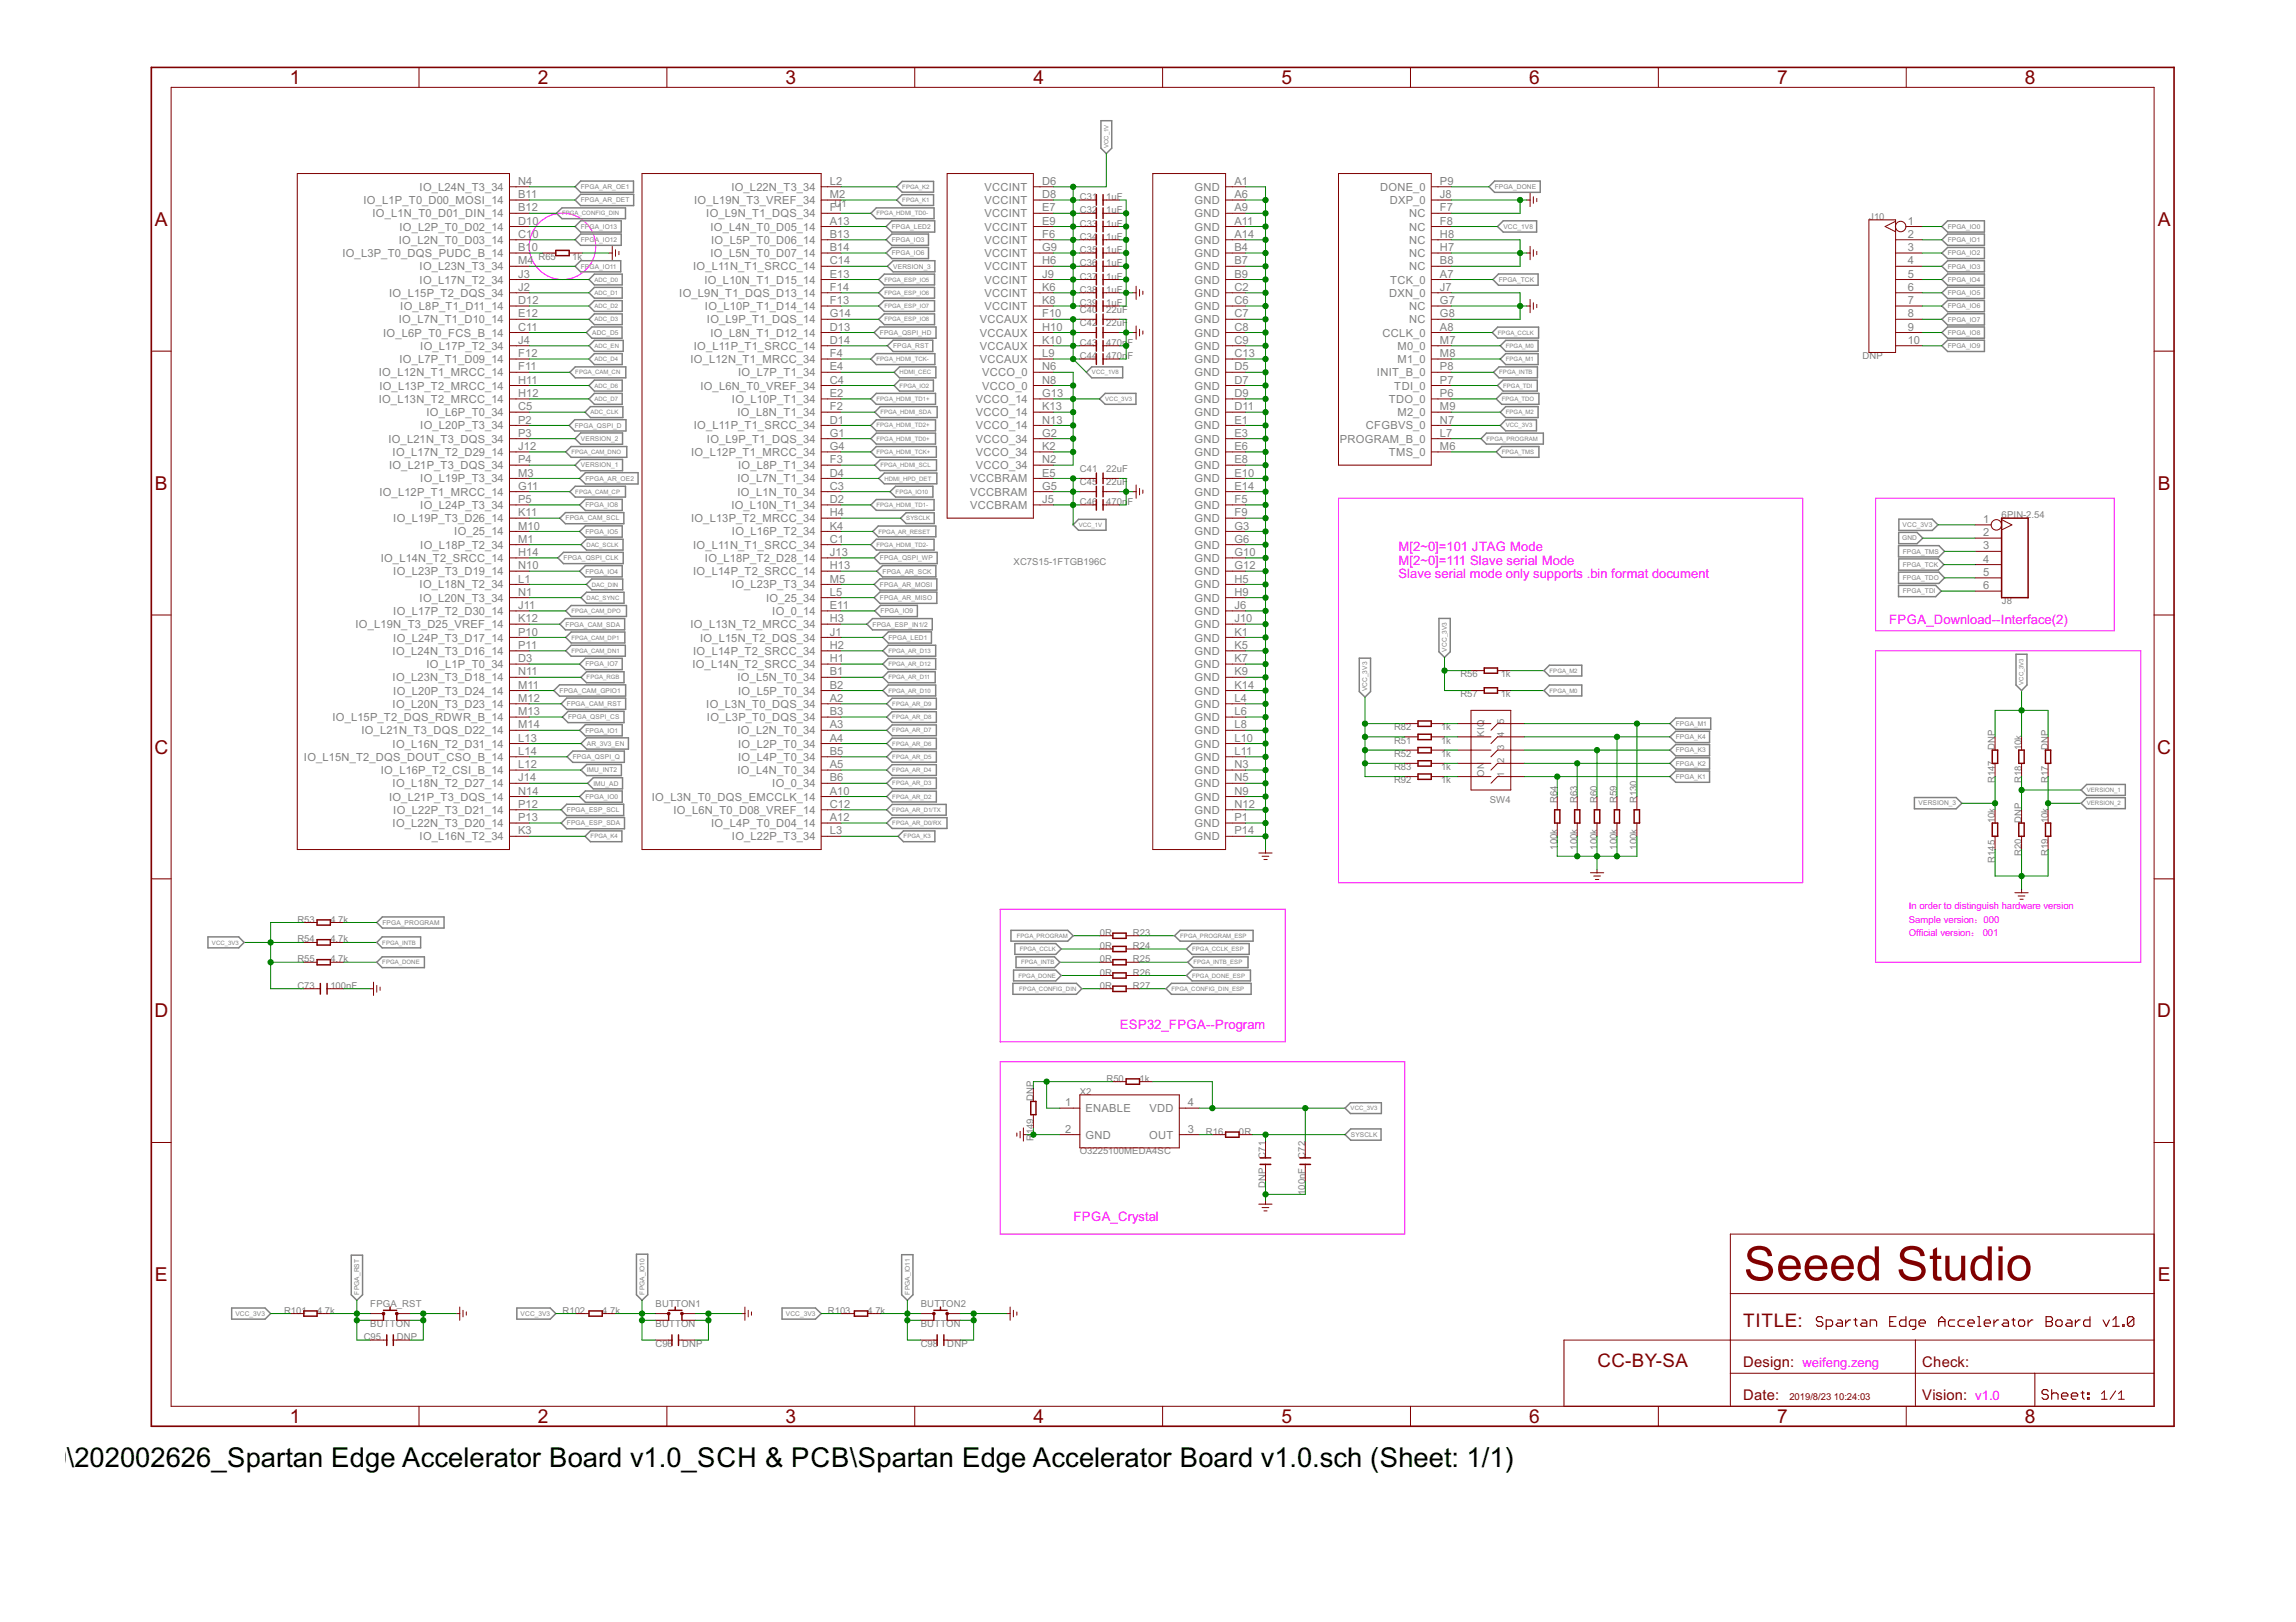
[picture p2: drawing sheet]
<svg xmlns="http://www.w3.org/2000/svg" width="297mm" height="210mm" viewBox="0 0 297 210" stroke-linecap="round" stroke-linejoin="round" font-family="sans-serif">
<defs><g id="words">
<text font-size="6.9" fill="#800000" x="225.6" y="165.7">Seeed Studio</text>
<text font-size="4" x="-1" y="189.8">d v1.0\202002626_Spartan Edge Accelerator Board v1.0_SCH &amp; PCB\Spartan Edge Accelerator Board v1.0.sch (Sheet: 1/1)</text>
<g font-size="2.8" fill="#800000">
<text x="37.5" y="10.9">1</text>
<text x="69.6" y="10.9">2</text>
<text x="101.6" y="10.9">3</text>
<text x="133.7" y="10.9">4</text>
<text x="165.8" y="10.9">5</text>
<text x="197.8" y="10.9">6</text>
<text x="229.9" y="10.9">7</text>
<text x="262" y="10.9">8</text>
<text x="20" y="29.2">A</text>
<text x="279.2" y="29.2">A</text>
<text x="20" y="63.4">B</text>
<text x="279.2" y="63.4">B</text>
<text x="20" y="97.5">C</text>
<text x="279.1" y="97.5">C</text>
<text x="20" y="131.7">D</text>
<text x="279.1" y="131.7">D</text>
<text x="20" y="165.8">E</text>
<text x="279.2" y="165.8">E</text>
<text x="37.5" y="184.2">1</text>
<text x="69.6" y="184.2">2</text>
<text x="101.6" y="184.2">3</text>
<text x="133.7" y="184.2">4</text>
<text x="165.8" y="184.2">5</text>
<text x="197.8" y="184.2">6</text>
<text x="229.9" y="184.2">7</text>
<text x="262" y="184.2">8</text>
</g>
<g font-size="2.7" fill="#800000">
<text x="225.5" y="171.7">TITLE:</text>
<text x="206.7" y="176.9">CC-BY-SA</text>
</g>
<g font-size="2.1" fill="#800000">
<text x="225.5" y="176.9">Design:</text>
<text x="248.7" y="176.9">Check:</text>
<text x="225.5" y="181.1">Date:</text>
<text x="248.7" y="181.1">Vision:</text>
</g>
<g font-size="1.9" fill="#f0f">
<text x="180.9" y="71.3">M[2~0]=101 JTAG Mode</text>
<text x="180.9" y="73.1">M[2~0]=111 Slave serial Mode</text>
<text x="180.9" y="74.8">Slave serial mode only supports .bin format document</text>
<text x="244.4" y="80.8">FPGA_Download--Interface(2)</text>
<text x="144.9" y="133.1">ESP32_FPGA--Program</text>
<text x="138.9" y="158">FPGA_Crystal</text>
<text x="233.2" y="176.9">weifeng.zeng</text>
<text x="255.5" y="181.1">v1.0</text>
</g>
<g font-size="1.6" fill="#808080">
<text x="67" y="23.9">N4</text>
<text x="107.4" y="23.9">L2</text>
<text x="134.8" y="23.9">D6</text>
<text x="159.7" y="23.9">A1</text>
<text x="186.3" y="23.9">P9</text>
<text x="47" y="26.4">IO_L1P_T0_D00_MOSI_14</text>
<text x="48.2" y="28.1">IO_L1N_T0_D01_DIN_14</text>
<text x="51.7" y="29.8">IO_L2P_T0_D02_14</text>
<text x="54.3" y="24.7">IO_L24N_T3_34</text>
<text x="67" y="27.4">B12</text>
<text x="67" y="25.6">B11</text>
<text x="67" y="29.1">D10</text>
<text x="89.8" y="26.4">IO_L19N_T3_VREF_34</text>
<text x="91.4" y="28.1">IO_L9N_T1_DQS_34</text>
<text x="91.9" y="29.8">IO_L4N_T0_D05_14</text>
<text x="94.6" y="24.7">IO_L22N_T3_34</text>
<text x="107.4" y="29.1">A13</text>
<text x="107.4" y="27.4">F1</text>
<text x="107.4" y="25.6">M2</text>
<text x="127.4" y="24.7">VCCINT</text>
<text x="127.4" y="26.4">VCCINT</text>
<text x="127.4" y="28.1">VCCINT</text>
<text x="127.4" y="29.8">VCCINT</text>
<text x="134.8" y="25.6">D8</text>
<text x="134.8" y="27.4">E7</text>
<text x="134.8" y="29.1">E9</text>
<text x="154.6" y="24.7">GND</text>
<text x="154.6" y="26.4">GND</text>
<text x="154.6" y="28.1">GND</text>
<text x="154.6" y="29.8">GND</text>
<text x="159.7" y="25.6">A6</text>
<text x="159.7" y="27.4">A9</text>
<text x="159.7" y="29.1">A11</text>
<text x="178.5" y="24.7">DONE_0</text>
<text x="179.8" y="26.4">DXP_0</text>
<text x="182.3" y="28.1">NC</text>
<text x="182.3" y="29.8">NC</text>
<text x="186.3" y="25.6">J8</text>
<text x="186.3" y="27.4">F7</text>
<text x="186.3" y="29.1">F8</text>
<text x="246.8" y="29.1">1</text>
<text x="44.3" y="33.3">IO_L3P_T0_DQS_PUDC_B_14</text>
<text x="51.6" y="31.6">IO_L2N_T0_D03_14</text>
<text x="54.3" y="35">IO_L23N_T3_34</text>
<text x="67" y="30.8">C10</text>
<text x="67" y="32.5">B10</text>
<text x="67" y="35.9">J3</text>
<text x="67" y="34.2">M4</text>
<text x="89.7" y="35">IO_L11N_T1_SRCC_14</text>
<text x="91.9" y="33.3">IO_L5N_T0_D07_14</text>
<text x="92" y="31.6">IO_L5P_T0_D06_14</text>
<text x="107.4" y="32.5">B14</text>
<text x="107.4" y="30.8">B13</text>
<text x="107.4" y="35.9">E13</text>
<text x="107.4" y="34.2">C14</text>
<text x="127.4" y="31.6">VCCINT</text>
<text x="127.4" y="33.3">VCCINT</text>
<text x="127.4" y="35">VCCINT</text>
<text x="134.8" y="30.8">F6</text>
<text x="134.8" y="32.5">G9</text>
<text x="134.8" y="34.2">H6</text>
<text x="134.8" y="35.9">J9</text>
<text x="154.6" y="31.6">GND</text>
<text x="154.6" y="33.3">GND</text>
<text x="154.6" y="35">GND</text>
<text x="159.7" y="30.8">A14</text>
<text x="159.7" y="32.5">B4</text>
<text x="159.7" y="34.2">B7</text>
<text x="159.7" y="35.9">B9</text>
<text x="182.3" y="35">NC</text>
<text x="182.3" y="33.3">NC</text>
<text x="182.3" y="31.6">NC</text>
<text x="186.3" y="34.2">B8</text>
<text x="186.3" y="32.5">H7</text>
<text x="186.3" y="30.8">H8</text>
<text x="186.3" y="35.9">A7</text>
<text x="246.8" y="30.8">2</text>
<text x="246.8" y="32.5">3</text>
<text x="246.8" y="34.2">4</text>
<text x="246.8" y="35.9">5</text>
<text x="50.3" y="38.4">IO_L15P_T2_DQS_34</text>
<text x="51.6" y="41.8">IO_L7N_T1_D10_14</text>
<text x="51.8" y="40.1">IO_L8P_T1_D11_14</text>
<text x="54.3" y="36.7">IO_L17N_T2_34</text>
<text x="67" y="41.1">E12</text>
<text x="67" y="39.4">D12</text>
<text x="67" y="37.7">J2</text>
<text x="87.9" y="38.4">IO_L9N_T1_DQS_D13_14</text>
<text x="91.1" y="36.7">IO_L10N_T1_D15_14</text>
<text x="91.2" y="40.1">IO_L10P_T1_D14_14</text>
<text x="91.5" y="41.8">IO_L9P_T1_DQS_14</text>
<text x="107.4" y="37.7">F14</text>
<text x="107.4" y="41.1">G14</text>
<text x="107.4" y="39.4">F13</text>
<text x="126.8" y="41.8">VCCAUX</text>
<text x="127.4" y="36.7">VCCINT</text>
<text x="127.4" y="38.4">VCCINT</text>
<text x="127.4" y="40.1">VCCINT</text>
<text x="134.8" y="41.1">F10</text>
<text x="134.8" y="37.7">K6</text>
<text x="134.8" y="39.4">K8</text>
<text x="154.6" y="36.7">GND</text>
<text x="154.6" y="38.4">GND</text>
<text x="154.6" y="40.1">GND</text>
<text x="154.6" y="41.8">GND</text>
<text x="159.7" y="37.7">C2</text>
<text x="159.7" y="39.4">C6</text>
<text x="159.7" y="41.1">C7</text>
<text x="179.7" y="38.4">DXN_0</text>
<text x="179.8" y="36.7">TCK_0</text>
<text x="182.3" y="40.1">NC</text>
<text x="182.3" y="41.8">NC</text>
<text x="186.3" y="37.7">J7</text>
<text x="186.3" y="39.4">G7</text>
<text x="186.3" y="41.1">G8</text>
<text x="246.8" y="37.7">6</text>
<text x="246.8" y="39.4">7</text>
<text x="246.8" y="41.1">8</text>
<text x="49.6" y="43.6">IO_L6P_T0_FCS_B_14</text>
<text x="51.7" y="47">IO_L7P_T1_D09_14</text>
<text x="54.4" y="45.3">IO_L17P_T2_34</text>
<text x="67" y="42.8">C11</text>
<text x="67" y="46.2">F12</text>
<text x="67" y="47.9">F11</text>
<text x="67" y="44.5">J4</text>
<text x="89.3" y="47">IO_L12N_T1_MRCC_34</text>
<text x="89.8" y="45.3">IO_L11P_T1_SRCC_14</text>
<text x="91.9" y="43.6">IO_L8N_T1_D12_14</text>
<text x="107.4" y="47.9">E4</text>
<text x="107.4" y="42.8">D13</text>
<text x="107.4" y="44.5">D14</text>
<text x="107.4" y="46.2">F4</text>
<text x="126.8" y="43.6">VCCAUX</text>
<text x="126.8" y="45.3">VCCAUX</text>
<text x="126.8" y="47">VCCAUX</text>
<text x="134.8" y="42.8">H10</text>
<text x="134.8" y="44.5">K10</text>
<text x="134.8" y="46.2">L9</text>
<text x="134.8" y="47.9">N6</text>
<text x="154.6" y="43.6">GND</text>
<text x="154.6" y="45.3">GND</text>
<text x="154.6" y="47">GND</text>
<text x="159.7" y="42.8">C8</text>
<text x="159.7" y="44.5">C9</text>
<text x="159.7" y="46.2">C13</text>
<text x="159.7" y="47.9">D5</text>
<text x="178.9" y="43.6">CCLK_0</text>
<text x="180.8" y="45.3">M0_0</text>
<text x="180.8" y="47">M1_0</text>
<text x="186.3" y="42.8">A8</text>
<text x="186.3" y="47.9">P8</text>
<text x="186.3" y="44.5">M7</text>
<text x="186.3" y="46.2">M8</text>
<text x="246.8" y="42.8">9</text>
<text x="246.8" y="44.5">10</text>
<text x="49" y="48.7">IO_L12N_T1_MRCC_14</text>
<text x="49" y="52.1">IO_L13N_T2_MRCC_14</text>
<text x="49.1" y="50.4">IO_L13P_T2_MRCC_14</text>
<text x="55.2" y="53.9">IO_L6P_T0_34</text>
<text x="67" y="53.1">C5</text>
<text x="67" y="51.4">H12</text>
<text x="67" y="49.7">H11</text>
<text x="90.6" y="50.4">IO_L6N_T0_VREF_34</text>
<text x="94.7" y="52.1">IO_L10P_T1_34</text>
<text x="95.4" y="53.9">IO_L8N_T1_34</text>
<text x="95.5" y="48.7">IO_L7P_T1_34</text>
<text x="107.4" y="49.7">C4</text>
<text x="107.4" y="53.1">F2</text>
<text x="107.4" y="51.4">E2</text>
<text x="126.3" y="52.1">VCCO_14</text>
<text x="126.3" y="53.9">VCCO_14</text>
<text x="127.1" y="48.7">VCCO_0</text>
<text x="127.1" y="50.4">VCCO_0</text>
<text x="134.8" y="49.7">N8</text>
<text x="134.8" y="51.4">G13</text>
<text x="134.8" y="53.1">K13</text>
<text x="154.6" y="48.7">GND</text>
<text x="154.6" y="50.4">GND</text>
<text x="154.6" y="52.1">GND</text>
<text x="154.6" y="53.9">GND</text>
<text x="159.7" y="49.7">D7</text>
<text x="159.7" y="51.4">D9</text>
<text x="159.7" y="53.1">D11</text>
<text x="178.1" y="48.7">INIT_B_0</text>
<text x="179.7" y="52.1">TDO_0</text>
<text x="180.4" y="50.4">TDI_0</text>
<text x="180.8" y="53.9">M2_0</text>
<text x="186.3" y="53.1">M9</text>
<text x="186.3" y="49.7">P7</text>
<text x="186.3" y="51.4">P6</text>
<text x="50.2" y="57.3">IO_L21N_T3_DQS_34</text>
<text x="50.8" y="59">IO_L17N_T2_D29_14</text>
<text x="54.4" y="55.6">IO_L20P_T3_34</text>
<text x="67" y="58.2">J12</text>
<text x="67" y="54.8">P2</text>
<text x="67" y="56.5">P3</text>
<text x="67" y="60">P4</text>
<text x="89.4" y="59">IO_L12P_T1_MRCC_34</text>
<text x="89.8" y="55.6">IO_L11P_T1_SRCC_34</text>
<text x="91.5" y="57.3">IO_L9P_T1_DQS_34</text>
<text x="107.4" y="60">F3</text>
<text x="107.4" y="56.5">G1</text>
<text x="107.4" y="54.8">D1</text>
<text x="107.4" y="58.2">G4</text>
<text x="126.3" y="55.6">VCCO_14</text>
<text x="126.3" y="57.3">VCCO_34</text>
<text x="126.3" y="59">VCCO_34</text>
<text x="134.8" y="54.8">N13</text>
<text x="134.8" y="56.5">G2</text>
<text x="134.8" y="58.2">K2</text>
<text x="134.8" y="60">N2</text>
<text x="154.6" y="55.6">GND</text>
<text x="154.6" y="57.3">GND</text>
<text x="154.6" y="59">GND</text>
<text x="159.7" y="54.8">E1</text>
<text x="159.7" y="56.5">E3</text>
<text x="159.7" y="58.2">E6</text>
<text x="159.7" y="60">E8</text>
<text x="173.3" y="57.3">PROGRAM_B_0</text>
<text x="176.7" y="55.6">CFGBVS_0</text>
<text x="179.7" y="59">TMS_0</text>
<text x="186.3" y="54.8">N7</text>
<text x="186.3" y="56.5">L7</text>
<text x="186.3" y="58.2">M6</text>
<text x="49.1" y="64.1">IO_L12P_T1_MRCC_14</text>
<text x="50.3" y="60.7">IO_L21P_T3_DQS_34</text>
<text x="54.4" y="62.4">IO_L19P_T3_34</text>
<text x="54.4" y="65.9">IO_L24P_T3_34</text>
<text x="67" y="63.4">G11</text>
<text x="67" y="61.7">M3</text>
<text x="67" y="65.1">P5</text>
<text x="94.6" y="65.9">IO_L10N_T1_34</text>
<text x="95.4" y="64.1">IO_L1N_T0_34</text>
<text x="95.4" y="62.4">IO_L7N_T1_34</text>
<text x="95.5" y="60.7">IO_L8P_T1_34</text>
<text x="107.4" y="63.4">C3</text>
<text x="107.4" y="61.7">D4</text>
<text x="107.4" y="65.1">D2</text>
<text x="125.5" y="62.4">VCCBRAM</text>
<text x="125.5" y="64.1">VCCBRAM</text>
<text x="125.5" y="65.9">VCCBRAM</text>
<text x="126.3" y="60.7">VCCO_34</text>
<text x="134.8" y="61.7">E5</text>
<text x="134.8" y="63.4">G5</text>
<text x="134.8" y="65.1">J5</text>
<text x="154.6" y="60.7">GND</text>
<text x="154.6" y="62.4">GND</text>
<text x="154.6" y="64.1">GND</text>
<text x="154.6" y="65.9">GND</text>
<text x="159.7" y="61.7">E10</text>
<text x="159.7" y="63.4">E14</text>
<text x="159.7" y="65.1">F5</text>
<text x="50.9" y="67.6">IO_L19P_T3_D26_14</text>
<text x="54.4" y="71">IO_L18P_T2_34</text>
<text x="58.8" y="69.3">IO_25_14</text>
<text x="67" y="68.5">M10</text>
<text x="67" y="72">H14</text>
<text x="67" y="70.2">M1</text>
<text x="67" y="66.8">K11</text>
<text x="89.4" y="67.6">IO_L13P_T2_MRCC_34</text>
<text x="89.7" y="71">IO_L11N_T1_SRCC_34</text>
<text x="94.7" y="69.3">IO_L16P_T2_34</text>
<text x="107.4" y="70.2">C1</text>
<text x="107.4" y="66.8">H4</text>
<text x="107.4" y="68.5">K4</text>
<text x="107.4" y="72">J13</text>
<text x="154.6" y="67.6">GND</text>
<text x="154.6" y="69.3">GND</text>
<text x="154.6" y="71">GND</text>
<text x="159.7" y="66.8">F9</text>
<text x="159.7" y="68.5">G3</text>
<text x="159.7" y="70.2">G6</text>
<text x="159.7" y="72">G10</text>
<text x="256.6" y="67.7">1</text>
<text x="256.6" y="69.4">2</text>
<text x="256.6" y="71.1">3</text>
<text x="49.3" y="72.7">IO_L14N_T2_SRCC_14</text>
<text x="50.9" y="74.4">IO_L23P_T3_D19_14</text>
<text x="54.3" y="76.2">IO_L18N_T2_34</text>
<text x="54.3" y="77.9">IO_L20N_T3_34</text>
<text x="67" y="75.4">L1</text>
<text x="67" y="77.1">N1</text>
<text x="67" y="73.7">N10</text>
<text x="89.7" y="74.4">IO_L14P_T2_SRCC_14</text>
<text x="91.2" y="72.7">IO_L18P_T2_D28_14</text>
<text x="94.7" y="76.2">IO_L23P_T3_34</text>
<text x="99.1" y="77.9">IO_25_34</text>
<text x="107.4" y="77.1">L5</text>
<text x="107.4" y="73.7">H13</text>
<text x="107.4" y="75.4">M5</text>
<text x="154.6" y="72.7">GND</text>
<text x="154.6" y="74.4">GND</text>
<text x="154.6" y="76.2">GND</text>
<text x="154.6" y="77.9">GND</text>
<text x="159.7" y="73.7">G12</text>
<text x="159.7" y="75.4">H5</text>
<text x="159.7" y="77.1">H9</text>
<text x="256.6" y="72.8">4</text>
<text x="256.6" y="74.5">5</text>
<text x="256.6" y="76.3">6</text>
<text x="46" y="81.3">IO_L19N_T3_D25_VREF_14</text>
<text x="50.9" y="79.6">IO_L17P_T2_D30_14</text>
<text x="50.9" y="83">IO_L24P_T3_D17_14</text>
<text x="67" y="78.8">J11</text>
<text x="67" y="80.5">K12</text>
<text x="67" y="84">P11</text>
<text x="67" y="82.3">P10</text>
<text x="89.3" y="81.3">IO_L13N_T2_MRCC_34</text>
<text x="90.6" y="83">IO_L15N_T2_DQS_34</text>
<text x="99.9" y="79.6">IO_0_14</text>
<text x="107.4" y="78.8">E11</text>
<text x="107.4" y="80.5">H3</text>
<text x="107.4" y="84">H2</text>
<text x="107.4" y="82.3">J1</text>
<text x="154.6" y="79.6">GND</text>
<text x="154.6" y="81.3">GND</text>
<text x="154.6" y="83">GND</text>
<text x="159.7" y="78.8">J6</text>
<text x="159.7" y="80.5">J10</text>
<text x="159.7" y="82.3">K1</text>
<text x="159.7" y="84">K5</text>
<text x="50.8" y="88.2">IO_L23N_T3_D18_14</text>
<text x="50.8" y="84.7">IO_L24N_T3_D16_14</text>
<text x="50.9" y="89.9">IO_L20P_T3_D24_14</text>
<text x="55.2" y="86.4">IO_L1P_T0_34</text>
<text x="67" y="85.7">D3</text>
<text x="67" y="89.1">M11</text>
<text x="67" y="87.4">N11</text>
<text x="89.6" y="86.4">IO_L14N_T2_SRCC_34</text>
<text x="89.7" y="84.7">IO_L14P_T2_SRCC_34</text>
<text x="95.4" y="88.2">IO_L5N_T0_34</text>
<text x="95.5" y="89.9">IO_L5P_T0_34</text>
<text x="107.4" y="87.4">B1</text>
<text x="107.4" y="89.1">B2</text>
<text x="107.4" y="85.7">H1</text>
<text x="154.6" y="84.7">GND</text>
<text x="154.6" y="86.4">GND</text>
<text x="154.6" y="88.2">GND</text>
<text x="154.6" y="89.9">GND</text>
<text x="159.7" y="85.7">K7</text>
<text x="159.7" y="87.4">K9</text>
<text x="159.7" y="89.1">K14</text>
<text x="43" y="93.3">IO_L15P_T2_DQS_RDWR_B_14</text>
<text x="46.8" y="95">IO_L21N_T3_DQS_D22_14</text>
<text x="50.8" y="91.6">IO_L20N_T3_D23_14</text>
<text x="67" y="92.5">M13</text>
<text x="67" y="96">L13</text>
<text x="67" y="90.8">M12</text>
<text x="67" y="94.3">M14</text>
<text x="91.4" y="91.6">IO_L3N_T0_DQS_34</text>
<text x="91.5" y="93.3">IO_L3P_T0_DQS_34</text>
<text x="95.4" y="95">IO_L2N_T0_34</text>
<text x="107.4" y="94.3">A3</text>
<text x="107.4" y="96">A4</text>
<text x="107.4" y="90.8">A2</text>
<text x="107.4" y="92.5">B3</text>
<text x="154.6" y="91.6">GND</text>
<text x="154.6" y="93.3">GND</text>
<text x="154.6" y="95">GND</text>
<text x="159.7" y="90.8">L4</text>
<text x="159.7" y="92.5">L6</text>
<text x="159.7" y="94.3">L8</text>
<text x="159.7" y="96">L10</text>
<text x="39.3" y="98.5">IO_L15N_T2_DQS_DOUT_CSO_B_14</text>
<text x="49.3" y="100.2">IO_L16P_T2_CSI_B_14</text>
<text x="50.8" y="96.7">IO_L16N_T2_D31_14</text>
<text x="50.8" y="101.9">IO_L18N_T2_D27_14</text>
<text x="67" y="97.7">L14</text>
<text x="67" y="99.4">L12</text>
<text x="67" y="101.1">J14</text>
<text x="95.4" y="100.2">IO_L4N_T0_34</text>
<text x="95.5" y="96.7">IO_L2P_T0_34</text>
<text x="95.5" y="98.5">IO_L4P_T0_34</text>
<text x="99.9" y="101.9">IO_0_34</text>
<text x="107.4" y="101.1">B6</text>
<text x="107.4" y="99.4">A5</text>
<text x="107.4" y="97.7">B5</text>
<text x="154.6" y="96.7">GND</text>
<text x="154.6" y="98.5">GND</text>
<text x="154.6" y="100.2">GND</text>
<text x="154.6" y="101.9">GND</text>
<text x="159.7" y="97.7">L11</text>
<text x="159.7" y="99.4">N3</text>
<text x="159.7" y="101.1">N5</text>
<text x="50.3" y="103.6">IO_L21P_T3_DQS_14</text>
<text x="50.8" y="107">IO_L22N_T3_D20_14</text>
<text x="50.9" y="105.3">IO_L22P_T3_D21_14</text>
<text x="67" y="108">K3</text>
<text x="67" y="102.8">N14</text>
<text x="67" y="106.3">P13</text>
<text x="67" y="104.6">P12</text>
<text x="84.3" y="103.6">IO_L3N_T0_DQS_EMCCLK_14</text>
<text x="87.1" y="105.3">IO_L6N_T0_D08_VREF_14</text>
<text x="92" y="107">IO_L4P_T0_D04_14</text>
<text x="107.4" y="102.8">A10</text>
<text x="107.4" y="106.3">A12</text>
<text x="107.4" y="104.6">C12</text>
<text x="107.4" y="108">L3</text>
<text x="154.6" y="103.6">GND</text>
<text x="154.6" y="105.3">GND</text>
<text x="154.6" y="107">GND</text>
<text x="159.7" y="102.8">N9</text>
<text x="159.7" y="104.6">N12</text>
<text x="159.7" y="106.3">P1</text>
<text x="159.7" y="108">P14</text>
<text x="54.3" y="108.8">IO_L16N_T2_34</text>
<text x="94.7" y="108.8">IO_L22P_T3_34</text>
<text x="154.6" y="108.8">GND</text>
<text x="137.8" y="143.2">1</text>
<text x="140.4" y="143.9">ENABLE</text>
<text x="148.7" y="143.9">VDD</text>
<text x="153.7" y="143.2">4</text>
<text x="137.8" y="146.6">2</text>
<text x="140.4" y="147.3">GND</text>
<text x="148.7" y="147.4">OUT</text>
<text x="153.7" y="146.6">3</text>
</g>
<g font-size="1.4" fill="#808080">
<text x="108" y="26.7">U1</text>
<text x="139.7" y="25.9">C31</text>
<text x="139.7" y="27.6">C32</text>
<text x="139.7" y="29.3">C33</text>
<text x="143.1" y="25.9">1uF</text>
<text x="143.1" y="27.6">1uF</text>
<text x="143.1" y="29.3">1uF</text>
<text x="241.8" y="28.5">J10</text>
<text x="69.7" y="33.6">R65</text>
<text x="74" y="33.6">1k</text>
<text x="139.7" y="31">C34</text>
<text x="139.7" y="32.7">C35</text>
<text x="139.7" y="34.5">C36</text>
<text x="143.1" y="31">1uF</text>
<text x="143.1" y="32.7">1uF</text>
<text x="143.1" y="34.5">1uF</text>
<text x="139.7" y="36.2">C37</text>
<text x="139.7" y="37.9">C38</text>
<text x="139.7" y="39.6">C39</text>
<text x="140.6" y="40.5">40</text>
<text x="143.1" y="36.2">1uF</text>
<text x="143.1" y="37.9">1uF</text>
<text x="143.1" y="39.6">1uF</text>
<text x="143.1" y="40.5">22uF</text>
<text x="139.7" y="42.2">C42</text>
<text x="139.7" y="44.8">C43</text>
<text x="139.7" y="46.5">C44</text>
<text x="143.1" y="42.2">22uF</text>
<text x="143.1" y="44.8">470nF</text>
<text x="143.1" y="46.5">470nF</text>
<text x="241" y="46.5">DNP</text>
<text x="139.7" y="61.1">C41</text>
<text x="139.7" y="62.8">C45</text>
<text x="139.7" y="65.3">C46</text>
<text x="143.1" y="61.1">22uF</text>
<text x="143.1" y="62.8">22uF</text>
<text x="143.1" y="65.3">470nF</text>
<text x="259" y="67.1">6PIN-2.54</text>
<text x="131.1" y="73.1">XC7S15-1FTGB196C</text>
<text x="259" y="78.2">J8</text>
<text x="188.9" y="87.7">R56</text>
<text x="194.2" y="87.7">1k</text>
<text x="180.3" y="94.5">R82</text>
<text x="186.4" y="94.5">1k</text>
<text x="188.9" y="90.2">R57</text>
<text x="192" y="95.3" transform="rotate(-90 192 95.3)">KIQ</text>
<text x="194.2" y="90.2">1k</text>
<text x="194.6" y="95.4" transform="rotate(-90 194.6 95.4)">4</text>
<text x="194.6" y="93.6" transform="rotate(-90 194.6 93.6)">5</text>
<text x="180.3" y="96.2">R51</text>
<text x="180.3" y="97.9">R52</text>
<text x="180.3" y="99.7">R83</text>
<text x="180.3" y="101.4">R92</text>
<text x="186.4" y="96.2">1k</text>
<text x="186.4" y="97.9">1k</text>
<text x="186.4" y="99.7">1k</text>
<text x="186.4" y="101.4">1k</text>
<text x="192" y="100.5" transform="rotate(-90 192 100.5)">ON</text>
<text x="194.6" y="100.5" transform="rotate(-90 194.6 100.5)">1</text>
<text x="194.6" y="98.8" transform="rotate(-90 194.6 98.8)">2</text>
<text x="194.6" y="97.1" transform="rotate(-90 194.6 97.1)">3</text>
<text x="258.1" y="101.3" transform="rotate(-90 258.1 101.3)">R147</text>
<text x="258.1" y="97.1" transform="rotate(-90 258.1 97.1)">DNP</text>
<text x="261.5" y="101.3" transform="rotate(-90 261.5 101.3)">R18</text>
<text x="261.5" y="97.1" transform="rotate(-90 261.5 97.1)">10k</text>
<text x="265" y="101.3" transform="rotate(-90 265 101.3)">R17</text>
<text x="265" y="97.1" transform="rotate(-90 265 97.1)">DNP</text>
<text x="192.7" y="104">SW4</text>
<text x="201.5" y="103.9" transform="rotate(-90 201.5 103.9)">R64</text>
<text x="204" y="103.9" transform="rotate(-90 204 103.9)">R63</text>
<text x="206.6" y="103.9" transform="rotate(-90 206.6 103.9)">R60</text>
<text x="209.2" y="103.9" transform="rotate(-90 209.2 103.9)">R59</text>
<text x="211.8" y="103.9" transform="rotate(-90 211.8 103.9)">R130</text>
<text x="258.1" y="106.5" transform="rotate(-90 258.1 106.5)">10k</text>
<text x="261.5" y="106.5" transform="rotate(-90 261.5 106.5)">DNP</text>
<text x="265" y="106.5" transform="rotate(-90 265 106.5)">10k</text>
<text x="201.5" y="109.9" transform="rotate(-90 201.5 109.9)">100k</text>
<text x="204" y="109.9" transform="rotate(-90 204 109.9)">100k</text>
<text x="206.6" y="109.9" transform="rotate(-90 206.6 109.9)">100k</text>
<text x="209.2" y="109.9" transform="rotate(-90 209.2 109.9)">100k</text>
<text x="211.8" y="109.9" transform="rotate(-90 211.8 109.9)">100k</text>
<text x="258.1" y="111.6" transform="rotate(-90 258.1 111.6)">R145</text>
<text x="261.5" y="110.8" transform="rotate(-90 261.5 110.8)">R20</text>
<text x="265" y="110.8" transform="rotate(-90 265 110.8)">R19</text>
<text x="38.5" y="119.4">R53</text>
<text x="42.7" y="119.4">4.7k</text>
<text x="38.5" y="122">R54</text>
<text x="38.5" y="124.5">R55</text>
<text x="42.7" y="122">4.7k</text>
<text x="42.7" y="124.5">4.7k</text>
<text x="142.3" y="121.1">0R</text>
<text x="142.3" y="122.8">0R</text>
<text x="142.3" y="124.5">0R</text>
<text x="146.6" y="121.1">R23</text>
<text x="146.6" y="122.8">R24</text>
<text x="146.6" y="124.5">R25</text>
<text x="38.5" y="128">C73</text>
<text x="42.7" y="128">100nF</text>
<text x="142.3" y="126.2">0R</text>
<text x="142.3" y="128">0R</text>
<text x="146.6" y="126.2">R26</text>
<text x="146.6" y="128">R27</text>
<text x="133.7" y="142.5" transform="rotate(-90 133.7 142.5)">DNP</text>
<text x="139.7" y="141.7">X2</text>
<text x="143.1" y="140">R50</text>
<text x="147.4" y="140">1k</text>
<text x="133.7" y="147.7" transform="rotate(-90 133.7 147.7)">R149</text>
<text x="139.7" y="149.4">O3225100MEDA4SC</text>
<text x="156" y="146.8">R16</text>
<text x="160.3" y="146.8">0R</text>
<text x="163.7" y="149.9" transform="rotate(-90 163.7 149.9)">C71</text>
<text x="168.9" y="149.9" transform="rotate(-90 168.9 149.9)">C72</text>
<text x="163.7" y="153.8" transform="rotate(-90 163.7 153.8)">DNP</text>
<text x="168.9" y="154.6" transform="rotate(-90 168.9 154.6)">100nF</text>
<text x="36.8" y="170">R101</text>
<text x="41" y="170">4.7k</text>
<text x="47.1" y="173.4">C95</text>
<text x="47.9" y="171.7">BUTTON</text>
<text x="47.9" y="169.1">FPGA_RST</text>
<text x="51.3" y="173.4">DNP</text>
<text x="72.8" y="170">R102</text>
<text x="77.9" y="170">4.7k</text>
<text x="84.8" y="171.7">BUTTON</text>
<text x="84.8" y="169.1">BUTTON1</text>
<text x="107.1" y="170">R103</text>
<text x="112.2" y="170">4.7k</text>
<text x="119.1" y="171.7">BUTTON</text>
<text x="119.1" y="169.1">BUTTON2</text>
<text x="84.8" y="174.3">C96</text>
<text x="88.2" y="174.3">DNP</text>
<text x="119.1" y="174.3">C98</text>
<text x="122.6" y="174.3">DNP</text>
</g>
<g font-size="1.4" fill="#f0f">
<text x="247" y="117.7">In order to distinguish hardware version</text>
<text x="247" y="119.4">Sample version</text>
<text x="256.6" y="119.4">000</text>
<text x="247" y="121.1">Official version</text>
<text x="256.5" y="121.1">001</text>
</g>
<g font-size="1.4" fill="#800000">
<text x="231.5" y="181.1">2019/8/23</text>
<text x="237.3" y="181.1">10:24:03</text>
</g>
<g font-size="1.2" fill="#f0f">
<text x="255.4" y="119.4">：</text>
<text x="255" y="121.1">：</text>
</g>
<g font-size="1" fill="#808080">
<text x="75.1" y="29.6">FPGA_IO13</text>
<text x="75.1" y="26.2">FPGA_AR_DET</text>
<text x="75.1" y="24.5">FPGA_AR_OE1</text>
<text x="115.4" y="29.6">FPGA_LED2</text>
<text x="193.4" y="24.5">FPGA_DONE</text>
<text x="194.5" y="29.6">VCC_1V8</text>
<text x="252" y="29.6">FPGA_IO0</text>
<text x="75.1" y="31.3">FPGA_IO12</text>
<text x="75.1" y="34.8">FPGA_IO11</text>
<text x="115.4" y="31.3">FPGA_IO3</text>
<text x="115.4" y="33">FPGA_IO6</text>
<text x="115.6" y="34.8">VERSION_3</text>
<text x="252" y="34.8">FPGA_IO3</text>
<text x="252" y="33">FPGA_IO2</text>
<text x="252" y="31.3">FPGA_IO1</text>
<text x="193.9" y="36.5">FPGA_TCK</text>
<text x="252" y="36.5">FPGA_IO4</text>
<text x="252" y="41.6">FPGA_IO7</text>
<text x="252" y="39.9">FPGA_IO6</text>
<text x="252" y="38.2">FPGA_IO5</text>
<text x="76.6" y="43.3">ADC_D5</text>
<text x="113.8" y="43.3">FPGA_QSPI_HD</text>
<text x="115.6" y="45.1">FPGA_RST</text>
<text x="252" y="43.3">FPGA_IO8</text>
<text x="252" y="45.1">FPGA_IO9</text>
<text x="74.4" y="55.3">FPGA_QSPI_D</text>
<text x="75.1" y="57.1">VERSION_2</text>
<text x="75.1" y="60.5">VERSION_1</text>
<text x="75.7" y="65.6">FPGA_IO8</text>
<text x="75.7" y="62.2">FPGA_AR_OE2</text>
<text x="73.2" y="67.4">FPGA_CAM_SCL</text>
<text x="75.7" y="69.1">FPGA_IO5</text>
<text x="246.1" y="69.9">GND</text>
<text x="246.2" y="68.2">VCC_3V3</text>
<text x="246.2" y="71.6">FPGA_TMS</text>
<text x="72.9" y="72.5">FPGA_QSPI_CLK</text>
<text x="75.7" y="74.2">FPGA_IO4</text>
<text x="113.8" y="75.9">FPGA_AR_MOSI</text>
<text x="113.8" y="77.6">FPGA_AR_MISO</text>
<text x="113.8" y="72.5">FPGA_QSPI_WP</text>
<text x="114.2" y="74.2">FPGA_AR_SCK</text>
<text x="246.2" y="73.4">FPGA_TCK</text>
<text x="246.2" y="75.1">FPGA_TDO</text>
<text x="246.2" y="76.8">FPGA_TDI</text>
<text x="73.2" y="81.1">FPGA_CAM_SDA</text>
<text x="112.9" y="81.1">FPGA_ESP_IN1/2</text>
<text x="113.9" y="79.4">FPGA_IO9</text>
<text x="115" y="82.8">FPGA_LED1</text>
<text x="72.4" y="89.7">FPGA_CAM_GPIO1</text>
<text x="75.7" y="86.2">FPGA_IO7</text>
<text x="176.9" y="89.5" transform="rotate(-90 176.9 89.5)">VCC_3V3</text>
<text x="187.2" y="84.3" transform="rotate(-90 187.2 84.3)">VCC_3V3</text>
<text x="73.3" y="91.4">FPGA_CAM_RST</text>
<text x="73.5" y="93.1">FPGA_QSPI_CS</text>
<text x="75.7" y="94.8">FPGA_IO1</text>
<text x="216.8" y="95.7">FPGA_K4</text>
<text x="216.8" y="93.9">FPGA_M1</text>
<text x="74.1" y="98.2">FPGA_QSPI_Q</text>
<text x="75.9" y="100">IMU_INT2</text>
<text x="75.9" y="96.5">AR_3V3_EN</text>
<text x="76.8" y="101.7">IMU_AD</text>
<text x="216.8" y="100.8">FPGA_K1</text>
<text x="216.8" y="99.1">FPGA_K2</text>
<text x="216.8" y="97.4">FPGA_K3</text>
<text x="73.3" y="105.1">FPGA_ESP_SCL</text>
<text x="73.3" y="106.8">FPGA_ESP_SDA</text>
<text x="75.7" y="103.4">FPGA_IO0</text>
<text x="248.2" y="104.2">VERSION_3</text>
<text x="49.5" y="119.7">FPGA_PROGRAM</text>
<text x="174.8" y="147.1">SYSCLK</text>
<text x="46.5" y="167.5" transform="rotate(-90 46.5 167.5)">FPGA_RST</text>
<text x="83.4" y="167.5" transform="rotate(-90 83.4 167.5)">FPGA_IO10</text>
<text x="117.7" y="167.5" transform="rotate(-90 117.7 167.5)">FPGA_IO11</text>
<text x="30.5" y="170.3">VCC_3V3</text>
<text x="67.3" y="170.3">VCC_3V3</text>
<text x="101.7" y="170.3">VCC_3V3</text>
</g>
<g font-size=".9" fill="#808080">
<text x="143.4" y="19.2" transform="rotate(-90 143.4 19.2)">VCC_1V</text>
<text x="72.7" y="27.9">FPGA_CONFIG_DIN</text>
<text x="113.4" y="27.9">FPGA_HDMI_TD0-</text>
<text x="116.7" y="26.2">FPGA_K1</text>
<text x="116.7" y="24.4">FPGA_K2</text>
<text x="76.9" y="41.6">ADC_D3</text>
<text x="76.9" y="39.9">ADC_D2</text>
<text x="76.9" y="38.2">ADC_D1</text>
<text x="76.9" y="36.5">ADC_D0</text>
<text x="114.4" y="41.6">FPGA_ESP_IO8</text>
<text x="114.4" y="39.9">FPGA_ESP_IO7</text>
<text x="114.4" y="38.2">FPGA_ESP_IO6</text>
<text x="114.4" y="36.5">FPGA_ESP_IO5</text>
<text x="76.9" y="46.7">ADC_D4</text>
<text x="76.9" y="45">ADC_EN</text>
<text x="113.4" y="46.7">FPGA_HDMI_TCK-</text>
<text x="193.8" y="43.3">FPGA_CCLK</text>
<text x="194.8" y="46.7">FPGA_M1</text>
<text x="194.8" y="45">FPGA_M0</text>
<text x="74.4" y="48.5">FPGA_CAM_CN</text>
<text x="76.4" y="53.6">ADC_CLK</text>
<text x="76.9" y="51.9">ADC_D7</text>
<text x="76.9" y="50.2">ADC_D6</text>
<text x="113.4" y="51.9">FPGA_HDMI_TD1+</text>
<text x="113.9" y="53.6">FPGA_HDMI_SDA</text>
<text x="116.4" y="50.2">FPGA_IO2</text>
<text x="116.4" y="48.5">HDMI_CEC</text>
<text x="141.3" y="48.5">VCC_1V8</text>
<text x="143" y="51.9">VCC_3V3</text>
<text x="193.9" y="48.5">FPGA_INTB</text>
<text x="194.3" y="51.9">FPGA_TDO</text>
<text x="194.5" y="50.2">FPGA_TDI</text>
<text x="194.8" y="53.6">FPGA_M2</text>
<text x="73.9" y="58.8">FPGA_CAM_DNO</text>
<text x="113.4" y="55.3">FPGA_HDMI_TD2+</text>
<text x="113.4" y="57">FPGA_HDMI_TD0+</text>
<text x="113.4" y="58.8">FPGA_HDMI_TCK+</text>
<text x="192.3" y="57">FPGA_PROGRAM</text>
<text x="194.3" y="58.8">FPGA_TMS</text>
<text x="194.8" y="55.3">VCC_3V3</text>
<text x="74.4" y="63.9">FPGA_CAM_CP</text>
<text x="113.4" y="65.6">FPGA_HDMI_TD1-</text>
<text x="113.9" y="60.5">FPGA_HDMI_SCL</text>
<text x="114.4" y="62.2">HDMI_HPD_DET</text>
<text x="115.9" y="63.9">FPGA_IO10</text>
<text x="75.9" y="70.8">DAC_SCLK</text>
<text x="113.4" y="70.8">FPGA_HDMI_TD2-</text>
<text x="113.6" y="69">FPGA_AR_RESET</text>
<text x="117.2" y="67.3">SYSCLK</text>
<text x="139.6" y="68.2">VCC_1V</text>
<text x="75.9" y="77.6">DAC_SYNC</text>
<text x="76.6" y="75.9">DAC_DIN</text>
<text x="73.9" y="79.3">FPGA_CAM_DPO</text>
<text x="73.9" y="82.8">FPGA_CAM_DP1</text>
<text x="73.9" y="84.5">FPGA_CAM_DN1</text>
<text x="75.9" y="87.9">FPGA_RGB</text>
<text x="114.9" y="84.5">FPGA_AR_D13</text>
<text x="114.9" y="86.2">FPGA_AR_D12</text>
<text x="114.9" y="87.9">FPGA_AR_D11</text>
<text x="114.9" y="89.6">FPGA_AR_D10</text>
<text x="200.5" y="87.1">FPGA_M2</text>
<text x="200.5" y="89.6">FPGA_M0</text>
<text x="261.8" y="88.6" transform="rotate(-90 261.8 88.6)">VCC_3V3</text>
<text x="115.4" y="91.3">FPGA_AR_D9</text>
<text x="115.4" y="93.1">FPGA_AR_D8</text>
<text x="115.4" y="94.8">FPGA_AR_D7</text>
<text x="115.4" y="96.5">FPGA_AR_D6</text>
<text x="115.4" y="98.2">FPGA_AR_D5</text>
<text x="115.4" y="99.9">FPGA_AR_D4</text>
<text x="115.4" y="101.6">FPGA_AR_D3</text>
<text x="115.4" y="103.4">FPGA_AR_D2</text>
<text x="115.4" y="105.1">FPGA_AR_D1/TX</text>
<text x="115.4" y="106.8">FPGA_AR_D0/RX</text>
<text x="270" y="102.5">VERSION_1</text>
<text x="270" y="104.2">VERSION_2</text>
<text x="76.4" y="108.5">FPGA_K4</text>
<text x="116.9" y="108.5">FPGA_K3</text>
<text x="27.4" y="122.2">VCC_3V3</text>
<text x="49.5" y="122.2">FPGA_INTB</text>
<text x="49.5" y="124.8">FPGA_DONE</text>
<text x="131.5" y="121.4">FPGA_PROGRAM</text>
<text x="131.9" y="123.1">FPGA_CCLK</text>
<text x="132.1" y="124.8">FPGA_INTB</text>
<text x="152.7" y="121.4">FPGA_PROGRAM_ESP</text>
<text x="154.2" y="123.1">FPGA_CCLK_ESP</text>
<text x="154.4" y="124.8">FPGA_INTB_ESP</text>
<text x="131.8" y="126.5">FPGA_DONE</text>
<text x="131.9" y="128.2">FPGA_CONFIG_DIN</text>
<text x="151.6" y="128.2">FPGA_CONFIG_DIN_ESP</text>
<text x="154.2" y="126.5">FPGA_DONE_ESP</text>
<text x="174.7" y="143.7">VCC_3V3</text>
</g>
</g></defs>
<g fill="none" stroke="#f0f" stroke-width=".13">
<path d="M173.2 64.5h60v49.7h-60zM242.7 64.5h30.8v17.1h-30.8zM242.7 84.2h34.3v40.3h-34.3zM129.4 117.7h36.9v17.1h-36.9zM129.4 137.4h52.3v22.3h-52.3z"/>
<circle cx="72.8" cy="31.9" r="4.3"/>
</g>
<g fill="none" stroke="#808080" stroke-width=".19">
<path d="M142.4 15.6h1.4v3.6l-.7 .7-.7-.7zM72 27.6l.7-.7h8.2v1.4h-8.2zM75.1 33.7h5.2v1.5h-5.2l-.7-.7zM75.1 30.3h5.3v1.4h-5.3l-.7-.7zM75.1 28.6h5.3v1.4h-5.3l-.7-.7zM75.1 23.4h6.9v1.5h-6.9l-.7-.7zM75.1 25.1h6.9v1.5h-6.9l-.7-.7zM76.2 36.2l.7-.7h3.6v1.4h-3.6zM76.2 37.9l.7-.7h3.6v1.4h-3.6zM76.2 39.6l.7-.7h3.6v1.4h-3.6zM113.4 26.9h7.4v1.4h-7.4l-.7-.7zM113.7 39.6l.7-.7h6.5v1.4h-6.5z"/>
<path d="M113.7 37.9l.7-.7h6.5v1.4h-6.5zM113.7 36.2l.7-.7h6.5v1.4h-6.5zM114.6 31l.8-.7h4.7v1.4h-4.7zM114.6 32.7l.8-.7h4.7v1.5h-4.7zM114.8 34.5l.7-.8h5.4v1.5h-5.4zM115.4 28.6h5.5v1.4h-5.5l-.8-.7zM116 24.2l.7-.7h4.1v1.4h-4.1zM116 25.9l.7-.7h4.1v1.4h-4.1zM193.4 23.4h5.9v1.5h-5.9l-.8-.7zM193.9 35.5h5.1v1.4h-5.1l-.8-.7zM194.5 28.6h4.3v1.4h-4.3l-.8-.7zM251.2 36.2l.8-.7h4.7v1.4h-4.7z"/>
<path d="M251.2 29.3l.8-.7h4.7v1.4h-4.7zM251.2 31l.8-.7h4.7v1.4h-4.7zM251.2 32.7l.8-.7h4.7v1.5h-4.7zM251.2 34.5l.8-.8h4.7v1.5h-4.7zM251.2 37.9l.8-.7h4.7v1.4h-4.7zM251.2 39.6l.8-.7h4.7v1.4h-4.7zM73.2 58.5l.7-.7h7.2v1.4h-7.2zM74.4 54.3h6.6v1.5h-6.6l-.8-.7zM74.4 47.5h6.6v1.4h-6.6l-.7-.7zM75.1 56h5.4v1.5h-5.4l-.7-.7zM75.1 59.5h5.4v1.4h-5.4l-.7-.7zM75.9 43l.7-.7h3.9v1.5h-3.9z"/>
<path d="M76.2 41.3l.7-.7h3.6v1.4h-3.6zM76.2 46.5l.7-.7h3.6v1.4h-3.6zM76.2 49.9l.7-.7h3.6v1.4h-3.6zM76.2 44.7l.7-.7h3.7v1.5h-3.7zM76.4 52.6h4.2v1.4h-4.2l-.7-.7zM76.9 50.9h3.6v1.4h-3.6l-.7-.7zM113.1 43l.7-.7h7.3v1.5h-7.3zM113.4 54.3h7.6v1.5h-7.6l-.7-.7zM113.4 50.9h7.6v1.4h-7.6l-.7-.7zM113.4 45.8h7.5v1.4h-7.5l-.7-.7zM113.4 57.8h7.7v1.4h-7.7l-.7-.7zM113.4 56h7.6v1.5h-7.6l-.7-.7z"/>
<path d="M113.7 41.3l.7-.7h6.5v1.4h-6.5zM113.9 52.6h7.3v1.4h-7.3l-.7-.7zM114.8 44.7l.7-.7h5.2v1.5h-5.2zM116.4 49.2h4.4v1.4h-4.4l-.7-.7zM116.4 47.5h4.7v1.4h-4.7l-.7-.7zM140.5 48.2l.7-.7h4v1.4h-4zM143 50.9h4v1.4h-4l-.7-.7zM192.3 56h7.4v1.5h-7.4l-.7-.7zM193.2 48.2l.7-.7h5v1.4h-5zM193.6 58.5l.7-.7h4.8v1.4h-4.8zM193.7 49.9l.8-.7h4.4v1.4h-4.4zM193.8 42.3h5.3v1.5h-5.3l-.7-.8z"/>
<path d="M194.1 46.5l.7-.7h4.2v1.4h-4.2zM194.3 50.9h4.8v1.4h-4.8l-.7-.7zM194.8 54.3h4v1.5h-4l-.7-.7zM194.8 44h4.2v1.5h-4.2l-.7-.8zM194.8 52.6h4.2v1.4h-4.2l-.7-.7zM251.2 43l.8-.7h4.7v1.5h-4.7zM251.2 44.7l.8-.7h4.7v1.5h-4.7zM251.2 41.3l.8-.7h4.7v1.5h-4.7zM72.2 72.2l.7-.7h7.7v1.4h-7.7zM72.4 67.1l.8-.8h7.5v1.5h-7.5zM73.2 79.1l.7-.7h7.1v1.4h-7.1zM73.7 63.6l.7-.7h6.5v1.4h-6.5z"/>
<path d="M75 65.3l.7-.7h4.8v1.5h-4.8zM75 68.8l.7-.7h4.8v1.4h-4.8zM75 73.9l.7-.7h4.8v1.5h-4.8zM75 61.9l.7-.7h6.8v1.4h-6.8zM75.2 77.3l.7-.7h4.8v1.5h-4.8zM75.2 70.5l.7-.7h4.7v1.4h-4.7zM75.9 75.6l.7-.7h4v1.4h-4zM112.7 65.3l.7-.7h7.4v1.4h-7.4zM112.9 68.8l.7-.7h7.5v1.4h-7.5zM113.1 77.3l.7-.7h7.4v1.5h-7.4zM113.1 75.6l.7-.7h7.4v1.5h-7.4zM113.1 72.2l.7-.7h7.4v1.4h-7.4z"/>
<path d="M113.2 60.2l.7-.7h7.3v1.4h-7.3zM113.2 79.1l.7-.8h4.8v1.5h-4.8zM113.4 69.8h7.4v1.4h-7.4l-.7-.7zM113.4 73.9l.8-.7h6.9v1.5h-6.9zM113.7 61.9l.7-.7h6.8v1.4h-6.8zM115.1 63.6l.8-.7h4.8v1.4h-4.8zM116.5 67.1l.7-.7h3.7v1.4h-3.7zM139.5 67.2h3.6v1.4h-3.6l-.7-.7zM245.6 75.8h4.8l.7 .7-.7 .7h-4.8zM245.6 70.6h5.2l.8 .8-.8 .7h-5.2zM245.6 74h5.2l.8 .8-.8 .7h-5.2zM245.6 68.9h2.4l.8 .7-.8 .8h-2.4z"/>
<path d="M245.6 72.3h5.2l.7 .8-.7 .7h-5.2zM245.7 67.2h4.3l.7 .7-.7 .7h-4.3zM71.6 89.4l.8-.8h8.5v1.5h-8.5zM72.4 80.8l.8-.7h7.6v1.4h-7.6zM73.2 82.5l.7-.7h6.9v1.4h-6.9zM73.3 90.3h7.6v1.5h-7.6l-.7-.7zM73.5 92.1h7.2v1.4h-7.2l-.7-.7zM73.9 83.5h7v1.4h-7l-.7-.7zM74.1 97.2h6.7v1.5h-6.7l-.7-.8zM75 85.9l.7-.7h4.8v1.5h-4.8zM75 94.5l.7-.7h4.8v1.4h-4.8zM75.2 87.7l.7-.8h4.8v1.4h-4.8z"/>
<path d="M75.2 99.7l.7-.8h4.5v1.5h-4.5zM75.2 96.2l.7-.7h5.4v1.4h-5.4zM112.9 80.1h7.7v1.4h-7.7l-.7-.7zM114.7 94.5l.7-.7h5.7v1.4h-5.7zM114.7 92.8l.7-.7h5.7v1.4h-5.7zM114.7 96.2l.7-.7h5.7v1.4h-5.7zM114.7 97.9l.7-.7h5.7v1.4h-5.7zM114.7 99.7l.7-.7h5.7v1.4h-5.7zM114.9 85.2h6.2v1.4h-6.2l-.7-.7zM114.9 86.9h6.1v1.4h-6.1l-.7-.6zM114.9 83.5h6.2v1.4h-6.2l-.7-.7zM114.9 88.6h6.2v1.5h-6.2l-.7-.7z"/>
<path d="M114.9 81.8h5.6v1.4h-5.6l-.7-.7zM115.4 90.4h5.7v1.4h-5.7l-.7-.7zM175.9 85.2h1.4v4.3l-.7 .7-.7-.7zM186.2 80h1.4v4.3l-.7 .8-.7-.8zM199.7 86.8l.7-.7h4.2v1.4h-4.2zM200.4 88.6h4.2v1.5h-4.2l-.7-.7zM216 95.4l.8-.8h4.4v1.5h-4.4zM216 97.1l.8-.7h4.4v1.4h-4.4zM216 98.8l.8-.7h4.4v1.4h-4.4zM216 93.6l.8-.7h4.5v1.5h-4.5zM260.8 84.7h1.4v3.9l-.7 .8-.7-.8zM48.7 119.4l.8-.7h7.9v1.4h-7.9z"/>
<path d="M72.6 104.8l.7-.7h7.4v1.4h-7.4zM72.6 106.5l.7-.7h7.5v1.5h-7.5zM75 103.1l.7-.7h4.8v1.4h-4.8zM75.7 108.2l.7-.7h4.1v1.4h-4.1zM76 101.4l.8-.8h3.7v1.5h-3.7zM114.7 101.4l.7-.7h5.7v1.4h-5.7zM114.7 103.1l.7-.7h5.7v1.4h-5.7zM114.7 104.8l.7-.7h7v1.4h-7zM114.7 106.5l.7-.7h7.1v1.4h-7.1zM116.9 107.5h4v1.4h-4l-.7-.7zM216 100.5l.8-.7h4.4v1.4h-4.4zM247.7 103.2h5.4l.7 .7-.7 .8h-5.4z"/>
<path d="M269.2 103.9l.8-.7h5v1.4h-5zM269.2 102.2l.8-.7h5v1.4h-5zM26.9 121.2h4l.7 .8-.7 .7h-4zM48.7 124.5l.7-.7h5.5v1.4h-5.5zM49.4 121.2h5v1.5h-5l-.7-.7zM130.8 120.4h7.3l.7 .7-.7 .7h-7.3zM131 127.3h8.3l.7 .7-.7 .7h-8.3zM131.1 125.5h5.5l.7 .7-.7 .7h-5.5zM131.3 122.1h5.3l.7 .7-.7 .7h-5.3zM131.4 123.8h5l.7 .7-.7 .7h-5zM150.9 128l.7-.7h10.3v1.4h-10.3zM152 121.1l.7-.7h9.4v1.4h-9.4z"/>
<path d="M153.5 122.8l.7-.7h7.4v1.4h-7.4zM153.5 126.2l.7-.7h7.6v1.4h-7.6zM153.7 124.5l.7-.7h7.1v1.4h-7.1zM174 146.8l.8-.7h3.9v1.5h-3.9zM174 143.4l.7-.7h4v1.4h-4zM30 169.3h4.3l.7 .7-.7 .7h-4.3zM45.4 162.4h1.5v5.2l-.7 .7-.8-.7zM66.9 169.3h4.3l.7 .7-.7 .7h-4.3zM82.3 162.3h1.5v5.3l-.7 .7-.8-.7zM101.2 169.3h4.3l.7 .7-.7 .7h-4.3zM116.6 162.4h1.5v5.2l-.7 .7-.8-.7z"/>
</g>
<g fill="none" stroke="#800000" stroke-width=".13">
<path d="M22.1 11.3h256.6v170.7h-256.6zM54.2 8.7v2.6M86.3 8.7v2.6M118.3 8.7v2.6M150.4 8.7v2.6M182.5 8.7v2.6M214.5 8.7v2.6M246.6 8.7v2.6M38.5 22.5h27.4v87.4h-27.4zM65.9 24.2h2.6M65.9 25.9h2.6M65.9 27.6h2.6"/>
<path d="M65.9 29.3h2.6M65.9 31h2.6M65.9 32.7h2.6M65.9 34.5h2.6M65.9 36.2h2.6M65.9 37.9h2.6M65.9 39.6h2.6M70.2 32.7h1.7M73.6 32.7h1.8M78.8 32.7h.4M79.2 31.9v1.7M79.6 32.3v.9"/>
<path d="M80.1 32.5v.5M83.1 22.5h23.1v87.4h-23.1zM106.2 24.2h2.6M106.2 25.9h2.6M106.2 27.6h2.6M106.2 29.3h2.6M106.2 31h2.6M106.2 32.7h2.6M106.2 34.5h2.6M106.2 36.2h2.6M106.2 37.9h2.6M106.2 39.6h2.6"/>
<path d="M122.5 22.5h11.2v44.6h-11.2zM133.7 24.2h2.6M133.7 25.9h2.6M133.7 27.6h2.6M133.7 29.3h2.6M133.7 31h2.6M133.7 32.7h2.6M133.7 34.5h2.6M133.7 36.2h2.6M133.7 37.9h2.6M133.7 39.6h2.6M139.7 25.9h2.1"/>
<path d="M139.7 27.6h2.1M139.7 29.3h2.1M139.7 31h2.1M139.7 32.7h2.1M139.7 34.5h2.1M139.7 36.2h2.1M139.7 37.9h2.1M139.7 39.6h2.1M142.7 25.9h2.1M142.7 27.6h2.1M142.7 29.3h2.1M142.7 31h2.1"/>
<path d="M142.7 32.7h2.1M142.7 34.5h2.1M142.7 36.2h2.1M142.7 37.9h2.1M142.7 39.6h2.1M146.6 37.9h.4M147 37v1.8M147.4 37.5v.8M147.8 37.7v.4M149.1 22.5h9.5v87.4h-9.5zM158.6 24.2h2.5M158.6 25.9h2.5"/>
<path d="M158.6 27.6h2.5M158.6 29.3h2.5M158.6 31h2.5M158.6 32.7h2.5M158.6 34.5h2.5M158.6 36.2h2.5M158.6 37.9h2.5M158.6 39.6h2.5M173.2 22.5h12v37.7h-12zM185.2 24.2h2.5M185.2 25.9h2.5M185.2 27.6h2.5"/>
<path d="M185.2 29.3h2.5M185.2 31h2.5M185.2 32.7h2.5M185.2 34.5h2.5M185.2 36.2h2.5M185.2 37.9h2.5M185.2 39.6h2.5M197.5 25.9h.5M197.5 32.7h.5M197.5 39.6h.5M198 25v1.7M198 31.9v1.7"/>
<path d="M198 38.8v1.7M198.4 25.5v.8M198.4 32.3v.9M198.4 39.2v.8M198.8 25.7v.4M198.8 32.5v.5M198.8 39.4v.4M241.8 28.4h3.4v17.2h-3.4zM245.2 31h3.5M245.2 32.7h3.5M245.2 34.5h3.5M245.2 36.2h3.5"/>
<path d="M245.2 37.9h3.5M245.2 39.6h3.5M245.2 28.6l-1.3 .7 1.3 .7M246.6 29.3h2.1M19.6 45.4h2.5M65.9 41.3h2.6M65.9 43h2.6M65.9 44.7h2.6M65.9 46.5h2.6M65.9 48.2h2.6M65.9 49.9h2.6M65.9 51.6h2.6"/>
<path d="M65.9 53.3h2.6M65.9 55.1h2.6M65.9 56.8h2.6M65.9 58.5h2.6M106.2 41.3h2.6M106.2 43h2.6M106.2 44.7h2.6M106.2 46.5h2.6M106.2 48.2h2.6M106.2 49.9h2.6M106.2 51.6h2.6M106.2 53.3h2.6"/>
<path d="M106.2 55.1h2.6M106.2 56.8h2.6M106.2 58.5h2.6M133.7 41.3h2.6M133.7 43h2.6M133.7 44.7h2.6M133.7 46.5h2.6M133.7 48.2h2.6M133.7 49.9h2.6M133.7 51.6h2.6M133.7 53.3h2.6M133.7 55.1h2.6"/>
<path d="M133.7 56.8h2.6M133.7 58.5h2.6M139.7 41.3h2.1M139.7 43h2.1M139.7 44.7h2.1M139.7 46.5h2.1M142.7 41.3h2.1M142.7 43h2.1M142.7 44.7h2.1M142.7 46.5h2.1M146.6 43h.4M147 42.2v1.7"/>
<path d="M147.4 42.6v.9M147.8 42.8v.4M158.6 41.3h2.5M158.6 43h2.5M158.6 44.7h2.5M158.6 46.5h2.5M158.6 48.2h2.5M158.6 49.9h2.5M158.6 51.6h2.5M158.6 53.3h2.5M158.6 55.1h2.5M158.6 56.8h2.5"/>
<path d="M158.6 58.5h2.5M185.2 41.3h2.5M185.2 43h2.5M185.2 44.7h2.5M185.2 46.5h2.5M185.2 48.2h2.5M185.2 49.9h2.5M185.2 51.6h2.5M185.2 53.3h2.5M185.2 55.1h2.5M185.2 56.8h2.5M185.2 58.5h2.5"/>
<path d="M245.2 41.3h3.5M245.2 43h3.5M245.2 44.7h3.5M278.7 45.4h2.6M19.6 79.6h2.5M65.9 60.2h2.6M65.9 61.9h2.6M65.9 63.6h2.6M65.9 65.3h2.6M65.9 67.1h2.6M65.9 68.8h2.6M65.9 70.5h2.6"/>
<path d="M65.9 72.2h2.6M65.9 73.9h2.6M65.9 75.6h2.6M65.9 77.3h2.6M65.9 79.1h2.6M106.2 60.2h2.6M106.2 61.9h2.6M106.2 63.6h2.6M106.2 65.3h2.6M106.2 67.1h2.6M106.2 68.8h2.6M106.2 70.5h2.6"/>
<path d="M106.2 72.2h2.6M106.2 73.9h2.6M106.2 75.6h2.6M106.2 77.3h2.6M106.2 79.1h2.6M133.7 60.2h2.6M133.7 61.9h2.6M133.7 63.6h2.6M133.7 65.3h2.6M139.7 61.9h2.1M139.7 63.6h2.1M139.7 65.3h2.1"/>
<path d="M142.7 61.9h2.1M142.7 63.6h2.1M142.7 65.3h2.1M146.6 63.6h.4M147 62.8v1.7M147.4 63.2v.9M147.8 63.4v.4M158.6 60.2h2.5M158.6 61.9h2.5M158.6 63.6h2.5M158.6 65.3h2.5M158.6 67.1h2.5"/>
<path d="M158.6 68.8h2.5M158.6 70.5h2.5M158.6 72.2h2.5M158.6 73.9h2.5M158.6 75.6h2.5M158.6 77.3h2.5M158.6 79.1h2.5M255.5 67.9h2.1M255.5 69.6h3.5M255.5 71.4h3.5M255.5 73.1h3.5M255.5 74.8h3.5"/>
<path d="M255.5 76.5h3.5M259 67.2l1.3 .7-1.3 .7M278.7 79.6h2.6M65.9 80.8h2.6M65.9 82.5h2.6M65.9 84.2h2.6M65.9 85.9h2.6M65.9 87.7h2.6M65.9 89.4h2.6M65.9 91.1h2.6M65.9 92.8h2.6M65.9 94.5h2.6"/>
<path d="M65.9 96.2h2.6M65.9 97.9h2.6M65.9 99.7h2.6M106.2 80.8h2.6M106.2 82.5h2.6M106.2 84.2h2.6M106.2 85.9h2.6M106.2 87.7h2.6M106.2 89.4h2.6M106.2 91.1h2.6M106.2 92.8h2.6M106.2 94.5h2.6"/>
<path d="M106.2 96.2h2.6M106.2 97.9h2.6M106.2 99.7h2.6M158.6 80.8h2.5M158.6 82.5h2.5M158.6 84.2h2.5M158.6 85.9h2.5M158.6 87.7h2.5M158.6 89.4h2.5M158.6 91.1h2.5M158.6 92.8h2.5M158.6 94.5h2.5"/>
<path d="M158.6 96.2h2.5M158.6 97.9h2.5M158.6 99.7h2.5M181.7 95.4h1.8M181.7 97.1h1.8M181.7 98.8h1.8M181.7 93.6h1.8M185.2 95.4h1.7M185.2 97.1h1.7M185.2 98.8h1.7M185.2 93.6h1.7M188.6 95.4h4.3"/>
<path d="M188.6 97.1h4.3M188.6 98.8h4.3M188.6 93.6h4.3M190.3 89.4h1.7M190.3 86.8h1.7M190.3 91.9h5.2v10.3h-5.2zM193.7 89.4h1.8M193.7 86.8h1.8M197.2 95.4h-3.5l-.8 .8M197.2 97.1h-3.5l-.8 .8M197.2 98.8h-3.5l-.8 .9M197.2 93.6h-3.5l-.8 .9"/>
<path d="M258.1 95.4v1.7M258.1 98.8v1.7M261.5 95.4v1.7M261.5 98.8v1.7M265 95.4v1.7M265 98.8v1.7M19.6 113.7h2.5M39.3 119.4h1.7M42.7 119.4h1.7M65.9 101.4h2.6M65.9 103.1h2.6M65.9 104.8h2.6"/>
<path d="M65.9 106.5h2.6M65.9 108.2h2.6M106.2 101.4h2.6M106.2 103.1h2.6M106.2 104.8h2.6M106.2 106.5h2.6M106.2 108.2h2.6M158.6 101.4h2.5M158.6 103.1h2.5M158.6 104.8h2.5M158.6 106.5h2.5M158.6 108.2h2.5"/>
<path d="M162.9 110.4h1.7M163.3 110.8h.8M163.5 111.2h.4M163.7 109.9v.5M181.7 100.5h1.8M185.2 100.5h1.7M188.6 100.5h4.3M197.2 100.5h-3.5l-.8 .9M201.5 103.1v1.7M201.5 106.5v1.7M204 103.1v1.7M204 106.5v1.7"/>
<path d="M205.8 112.9h1.7M206.2 113.4h.9M206.4 113.8h.4M206.6 103.1v1.7M206.6 106.5v1.7M206.6 112.5v.4M209.2 103.1v1.7M209.2 106.5v1.7M211.8 103.1v1.7M211.8 106.5v1.7M258.1 104.8v1.7M258.1 108.2v1.7"/>
<path d="M260.7 115.5h1.7M261.1 116h.9M261.3 116.4h.4M261.5 104.8v1.7M261.5 108.2v1.7M261.5 115.1v.4M265 104.8v1.7M265 108.2v1.7M278.7 113.7h2.6M39.3 124.5h1.7M39.3 128h2.1M39.3 122h1.7"/>
<path d="M42.3 128h2.1M42.7 124.5h1.7M42.7 122h1.7M47.9 128h.4M48.3 127.1v1.7M48.7 127.5v.9M49.2 127.7v.5M142.3 121.1h1.7M142.3 122.8h1.7M142.3 124.5h1.7M142.3 126.2h1.7M142.3 128h1.7"/>
<path d="M144 140h1.7M145.7 121.1h1.7M145.7 122.8h1.7M145.7 124.5h1.7M145.7 126.2h1.7M145.7 128h1.7M147.4 140h1.7M19.6 147.8h2.5M131.6 146.6v.4M132 146.4v.9M132.4 146.8h.4M132.4 146v1.7"/>
<path d="M133.7 140.8v1.7M133.7 144.3v1.7M137.1 143.4h2.6M137.1 146.8h2.6M139.7 141.7h12.9v6.8h-12.9zM152.6 143.4h2.5M152.6 146.8h2.5M156.8 146.8h1.8M160.3 146.8h1.7M162.9 155.8h1.7M163.3 156.3h.8M163.5 156.7h.4"/>
<path d="M163.7 147.7v2.1M163.7 150.7v2.1M163.7 155.4v.4M168.9 147.7v2.1M168.9 150.7v2.1M278.7 159.7h-54.8v22.3M278.7 147.8h2.6M37.6 170h1.7M41 170h1.7M47.9 173.4h2.1M47.9 170h1.7M47.9 170.9h1.7"/>
<path d="M50.9 173.4h2.1M51.3 170h1.7M51.3 170.9h1.7M59 170h.5M59.5 169.1v1.8M59.9 169.6v.8M60.3 169.8v.4M74.5 170h1.7M77.9 170h1.7M84.8 173.4h2.1M84.8 170h1.7M84.8 170.9h1.7"/>
<path d="M87.8 173.4h2.1M88.2 170h1.7M88.2 170.9h1.7M95.9 170h.5M96.4 169.1v1.8M96.8 169.6v.8M97.2 169.8v.4M108.8 170h1.7M112.2 170h1.8M119.1 173.4h2.1M119.1 170h1.7M119.1 170.9h1.7"/>
<path d="M122.1 173.4h2.1M122.5 170h1.7M122.5 170.9h1.7M130.3 170h.4M130.7 169.1v1.8M131.1 169.6v.8M131.6 169.8v.4M223.8 173.4h-21.5v8.6M223.9 177.7h54.8M223.9 173.4h54.8M223.9 167.4h54.8M247.8 173.4v8.6"/>
<path d="M263.2 177.7v4.3M54.2 182v2.6M86.3 182v2.6M118.3 182v2.6M150.4 182v2.6M182.5 182v2.6M214.5 182v2.6M246.6 182v2.6M271.9 180.4l.3-.4v1.1M271.9 181.1h.7M273.7 180l-.7 1.1M274.1 181.1h.7"/>
<path d="M274.1 180.4l.3-.4v1.1"/>
<circle cx="245.9" cy="29.3" r=".68"/>
<circle cx="258.3" cy="67.9" r=".68"/>
</g>
<g fill="none" stroke="#800000" stroke-width=".15">
<path d="M235.8 170.6l-.2-.2h-.4l-.2 .2v.2l.2 .2h.4l.2 .2v.2l-.2 .2h-.4l-.2-.2M236.3 171.6h.6l.2-.2v-.4l-.2-.2h-.6v1.2M237.7 170.8h.4l.3 .2v.6h-.7l-.2-.2 .2-.2h.7M238.8 170.8v.8M239.4 170.8h-.2l-.4 .4M239.8 170.8h.5M240.1 170.6v.8l.2 .2M240.9 170.8h.4l.2 .2v.6h-.6l-.2-.2 .2-.2h.6M242 171.6v-.8h.6l.2 .2v.6M244.5 171h.4M245.3 170.4h-.8v1.2h.8M246.6 170.4v1.2h-.6l-.3-.2v-.4l.3-.2h.6"/>
<path d="M247.8 171.6h-.6l-.2-.2v-.4l.2-.2h.6v1.1l-.2 .1h-.2M248.3 171.2h.8v-.2l-.2-.2h-.4l-.2 .2v.4l.2 .2h.4M250.8 171h.8M250.8 171.6v-.8l.4-.4 .4 .4v.8M252.9 170.8h-.6l-.2 .2v.4l.2 .2h.6M254.1 170.8h-.6l-.2 .2v.4l.2 .2h.6M254.6 171.2h.8v-.2l-.2-.2h-.4l-.2 .2v.4l.2 .2h.4M255.9 170.4h.2v1.2M255.9 171.6h.4M256.7 171.2h.8v-.2l-.2-.2h-.4l-.2 .2v.4l.2 .2h.4M258 170.8v.8M258.6 170.8h-.2l-.4 .4"/>
<path d="M259.2 170.8h.4l.2 .2v.6h-.6l-.2-.2 .2-.2h.6M260.3 170.8h.4M260.5 170.6v.8l.2 .2M261.3 170.8h.4l.2 .2v.4l-.2 .2h-.4l-.2-.2v-.4zM262.4 170.8v.8M263 170.8h-.2l-.4 .4M264.7 170.4h.6l.2 .2v.2l-.2 .2 .2 .2v.2l-.2 .2h-.6zM264.7 171h.6M265.4 179.8v1.3M266 171l.2-.2h.4l.2 .2v.4l-.2 .2h-.4l-.2-.2zM267.4 170.8h.4l.3 .2v.6h-.7l-.2-.2 .2-.2h.7M268.5 170.8v.8"/>
<path d="M269.1 170.8h-.2l-.4 .4M270.4 170.4v1.2h-.7l-.1-.2v-.4l.1-.2h.7M272.1 170.8l.4 .8 .4-.8M273.3 171.6h.9M273.3 170.8l.4-.4v1.2M274.6 171.4h.2v.2h-.2zM276.1 170.6l-.2-.2h-.5l-.2 .2v.8M276.1 170.6v.8l-.2 .2h-.5l-.2-.2M276.1 170.6l-.9 .8M265 180l-.2-.2h-.4l-.2 .2v.3l.2 .1h.4l.2 .3v.2l-.2 .2h-.4l-.2-.2M265.4 180.4l.2-.1h.4l.3 .1v.7M266.7 180.7h.8v-.3l-.2-.1h-.4l-.2 .1v.5l.2 .2h.4"/>
<path d="M268 180.7h.8v-.3l-.2-.1h-.4l-.2 .1v.5l.2 .2h.4M269.2 180.3h.4M269.4 180v.9l.2 .2M270.1 180.3h.2v.1h-.2zM270.1 180.9h.2v.2h-.2z"/>
</g>
<path d="M19.6 8.7h261.7v175.9h-261.7z" fill="none" stroke="#800000" stroke-width=".21"/>
<g fill="none" stroke="#800000" stroke-width=".19">
<path d="M71.9 32.4h1.7v.7h-1.7zM141.8 25.2v1.4M141.8 26.9v1.4M141.8 28.6v1.4M141.8 30.4v1.3M141.8 32.1v1.3M141.8 33.8v1.3M141.8 35.5v1.4M141.8 37.2v1.4M141.8 38.9v1.4M142.7 25.2v1.4M142.7 26.9v1.4"/>
<path d="M142.7 28.6v1.4M142.7 30.4v1.3M142.7 32.1v1.3M142.7 33.8v1.3M142.7 35.5v1.4M142.7 37.2v1.4M142.7 38.9v1.4M141.8 40.6v1.4M141.8 42.4v1.3M141.8 44.1v1.3M141.8 45.8v1.4M142.7 40.6v1.4"/>
<path d="M142.7 42.4v1.3M142.7 44.1v1.3M142.7 45.8v1.4M141.8 61.2v1.4M141.8 62.9v1.4M141.8 64.7v1.3M142.7 61.2v1.4M142.7 62.9v1.4M142.7 64.7v1.3M259 67.1h3.4v10.2h-3.4zM183.5 95h1.7v.7h-1.7zM183.5 93.3h1.7v.7h-1.7z"/>
<path d="M183.5 96.7h1.7v.7h-1.7zM183.5 98.4h1.7v.7h-1.7zM192 86.4h1.7v.7h-1.7zM192 89h1.7v.7h-1.7zM257.7 97.1h.7v1.7h-.7zM261.2 97.1h.7v1.7h-.7zM264.6 97.1h.7v1.7h-.7zM41 119h1.7v.7h-1.7zM183.5 100.2h1.7v.7h-1.7zM201.1 104.8h.7v1.7h-.7zM203.7 104.8h.7v1.7h-.7zM206.3 104.8h.7v1.7h-.7z"/>
<path d="M208.9 104.8h.6v1.7h-.6zM211.4 104.8h.7v1.7h-.7zM257.7 106.5h.7v1.7h-.7zM261.2 106.5h.7v1.7h-.7zM264.6 106.5h.7v1.7h-.7zM41 124.2h1.7v.7h-1.7zM41 121.6h1.7v.7h-1.7zM41.4 127.3v1.4M42.3 127.3v1.4M144 120.8h1.7v.6h-1.7zM144 122.5h1.7v.6h-1.7zM144 124.2h1.7v.7h-1.7z"/>
<path d="M144 125.9h1.7v.7h-1.7zM144 127.6h1.7v.7h-1.7zM145.7 139.6h1.7v.7h-1.7zM133.3 142.5h.7v1.8h-.7zM158.6 146.5h1.7v.7h-1.7zM163 149.8h1.4M163 150.7h1.4M168.2 149.8h1.3M168.2 150.7h1.3M39.3 169.7h1.7v.6h-1.7zM49.6 169.6h1.7M49.6 170v.9"/>
<path d="M50 172.7v1.4M50.5 169.1v.5M50.9 172.7v1.4M51.3 170v.9M76.2 169.7h1.7v.6h-1.7zM86.5 169.6h1.7M86.5 170v.9M86.9 172.7v1.4M87.4 169.1v.5M87.8 172.7v1.4M88.2 170v.9M110.5 169.7h1.7v.6h-1.7z"/>
<path d="M120.8 169.6h1.7M120.8 170v.9M121.2 172.7v1.4M121.7 169.1v.5M122.1 172.7v1.4M122.5 170v.9"/>
</g>
<g fill="#800000" stroke="#800000" stroke-width=".13">
<circle cx="49.6" cy="170" r=".17"/>
<circle cx="51.3" cy="170" r=".17"/>
<circle cx="86.5" cy="170" r=".17"/>
<circle cx="88.2" cy="170" r=".17"/>
<circle cx="120.8" cy="170" r=".17"/>
<circle cx="122.5" cy="170" r=".17"/>
</g>
<g fill="none" stroke="#008000" stroke-width=".13">
<path d="M143.1 19.9v4.3h-6.8M68.5 24.2h5.9M68.5 39.6h7.7M68.5 37.9h7.7M68.5 36.2h7.7M68.5 34.5h5.9M68.5 32.7h1.7M68.5 31h5.9M68.5 29.3h5.9M68.5 27.6h3.5M68.5 25.9h5.9M75.4 32.7h3.4"/>
<path d="M108.8 24.2h7.2M108.8 39.6h4.9M108.8 37.9h4.9M108.8 36.2h4.9M108.8 34.5h6M108.8 32.7h5.8M108.8 31h5.8M108.8 29.3h5.8M108.8 27.6h3.9M108.8 25.9h7.2M136.3 39.6h3.4M136.3 37.9h3.4"/>
<path d="M136.3 36.2h3.4M136.3 34.5h3.4M136.3 32.7h3.4M136.3 31h3.4M136.3 29.3h3.4M136.3 27.6h3.4M136.3 25.9h3.4M138.8 24.2v15.4M144.8 25.9h.9v13.7h-.9M144.8 37.9h1.8M144.8 36.2h.9M144.8 34.5h.9"/>
<path d="M144.8 32.7h.9M144.8 31h.9M144.8 29.3h.9M144.8 27.6h.9M161.1 24.2h2.6v85.7M161.1 39.6h2.6M161.1 37.9h2.6M161.1 36.2h2.6M161.1 34.5h2.6M161.1 32.7h2.6M161.1 31h2.6M161.1 29.3h2.6"/>
<path d="M161.1 27.6h2.6M161.1 25.9h2.6M187.7 24.2h4.9M187.7 37.9h9v3.4h-9M187.7 39.6h9.8M187.7 36.2h5.4M187.7 31h9v3.5h-9M187.7 32.7h9.8M187.7 29.3h6M187.7 25.9h9.8M196.7 25.9v1.7h-9M248.7 39.6h2.5"/>
<path d="M248.7 37.9h2.5M248.7 36.2h2.5M248.7 34.5h2.5M248.7 32.7h2.5M248.7 31h2.5M248.7 29.3h2.5M68.5 58.5h4.7M68.5 56.8h5.9M68.5 55.1h5.1M68.5 53.3h7.2M68.5 51.6h7.7M68.5 49.9h7.7"/>
<path d="M68.5 48.2h5.2M68.5 46.5h7.7M68.5 44.7h7.7M68.5 43h7.4M68.5 41.3h7.7M108.8 58.5h3.9M108.8 56.8h3.9M108.8 55.1h3.9M108.8 53.3h4.4M108.8 51.6h3.9M108.8 49.9h6.9M108.8 48.2h6.9"/>
<path d="M108.8 46.5h3.9M108.8 44.7h6M108.8 43h4.3M108.8 41.3h4.9M136.3 48.2h2.5v12h-2.5M136.3 58.5h2.5M136.3 56.8h2.5M136.3 55.1h2.5M136.3 53.3h2.5M136.3 51.6h6M136.3 49.9h2.5M136.3 46.5h3.4"/>
<path d="M136.3 44.7h3.4M136.3 43h3.4M136.3 41.3h3.4M138.8 41.3v5.2l1.7 1.7M144.8 41.3h.9v5.2h-.9M144.8 44.7h.9M144.8 43h1.8M161.1 58.5h2.6M161.1 56.8h2.6M161.1 55.1h2.6M161.1 53.3h2.6M161.1 51.6h2.6"/>
<path d="M161.1 49.9h2.6M161.1 48.2h2.6M161.1 46.5h2.6M161.1 44.7h2.6M161.1 43h2.6M161.1 41.3h2.6M187.7 58.5h5.9M187.7 56.8h3.9M187.7 55.1h6.4M187.7 53.3h6.4M187.7 51.6h5.9M187.7 49.9h6"/>
<path d="M187.7 48.2h5.5M187.7 46.5h6.4M187.7 44.7h6.4M187.7 43h5.4M248.7 44.7h2.5M248.7 43h2.5M248.7 41.3h2.5M68.5 79.1h4.7M68.5 77.3h6.7M68.5 75.6h7.4M68.5 73.9h6.5M68.5 72.2h3.7"/>
<path d="M68.5 70.5h6.7M68.5 68.8h6.5M68.5 67.1h3.9M68.5 65.3h6.5M68.5 63.6h5.2M68.5 61.9h6.5M68.5 60.2h5.9M108.8 79.1h4.4M108.8 77.3h4.3M108.8 75.6h4.3M108.8 73.9h4.6M108.8 72.2h4.3"/>
<path d="M108.8 70.5h3.9M108.8 68.8h4.1M108.8 67.1h7.7M108.8 65.3h3.9M108.8 63.6h6.3M108.8 61.9h4.9M108.8 60.2h4.4M136.3 65.3h3.4M136.3 63.6h3.4M136.3 61.9h3.4M138.8 61.9v6M144.8 61.9h.9v3.4h-.9"/>
<path d="M144.8 63.6h1.8M161.1 79.1h2.6M161.1 77.3h2.6M161.1 75.6h2.6M161.1 73.9h2.6M161.1 72.2h2.6M161.1 70.5h2.6M161.1 68.8h2.6M161.1 67.1h2.6M161.1 65.3h2.6M161.1 63.6h2.6M161.1 61.9h2.6"/>
<path d="M161.1 60.2h2.6M248.8 69.6h6.7M250.7 67.9h4.8M251.1 76.5h4.4M251.5 73.1h4M251.6 71.4h3.9M251.6 74.8h3.9M68.5 99.7h6.7M68.5 97.9h4.9M68.5 96.2h6.7M68.5 94.5h6.5M68.5 92.8h4.3"/>
<path d="M68.5 91.1h4.1M68.5 89.4h3.1M68.5 87.7h6.7M68.5 85.9h6.5M68.5 84.2h4.7M68.5 82.5h4.7M68.5 80.8h3.9M108.8 99.7h5.9M108.8 97.9h5.9M108.8 96.2h5.9M108.8 94.5h5.9M108.8 92.8h5.9"/>
<path d="M108.8 91.1h5.9M108.8 89.4h5.4M108.8 87.7h5.4M108.8 85.9h5.4M108.8 84.2h5.4M108.8 82.5h5.4M108.8 80.8h3.4M161.1 99.7h2.6M161.1 97.9h2.6M161.1 96.2h2.6M161.1 94.5h2.6M161.1 92.8h2.6"/>
<path d="M161.1 91.1h2.6M161.1 89.4h2.6M161.1 87.7h2.6M161.1 85.9h2.6M161.1 84.2h2.6M161.1 82.5h2.6M161.1 80.8h2.6M176.6 90.2v10.3h5.1M176.6 95.4h5.1M176.6 97.1h5.1M176.6 98.8h5.1M176.6 93.6h5.1"/>
<path d="M186.9 85.1v4.3h3.4M186.9 86.8h3.4M186.9 95.4h1.7M186.9 97.1h1.7M186.9 98.8h1.7M186.9 93.6h1.7M195.5 89.4h4.2M195.5 86.8h4.2M197.2 95.4h18.8M197.2 97.1h18.8M197.2 98.8h18.8M197.2 93.6h18.8"/>
<path d="M204 98.8v4.3M206.6 97.1v6M209.2 95.4v7.7M211.8 93.6v9.5M258.1 95.4v-3.5h6.9v3.5M261.5 89.4v6M39.3 119.4h-4.3v8.6h4.3M44.4 119.4h4.3M68.5 108.2h7.2M68.5 106.5h4.1M68.5 104.8h4.1M68.5 103.1h6.5"/>
<path d="M68.5 101.4h7.5M108.8 108.2h7.4M108.8 106.5h5.9M108.8 104.8h5.9M108.8 103.1h5.9M108.8 101.4h5.9M161.1 108.2h2.6M161.1 106.5h2.6M161.1 104.8h2.6M161.1 103.1h2.6M161.1 101.4h2.6M186.9 100.5h1.7"/>
<path d="M197.2 100.5h18.8M201.5 100.5v2.6M201.5 108.2v2.6h10.3v-2.6M204 108.2v2.6M206.6 108.2v4.3M209.2 108.2v2.6M253.8 103.9h4.3M258.1 109.9v3.5h6.9v-3.5M258.1 100.5v4.3M261.5 100.5v4.3M261.5 109.9v5.2M261.5 102.2h7.7"/>
<path d="M265 100.5v4.3M265 103.9h4.2M31.6 122h7.7M35 124.5h4.3M44.4 128h3.5M44.4 124.5h4.3M44.4 122h4.3M135.4 140v3.4h1.7M137.1 124.5h5.2M137.3 122.8h5M137.3 126.2h5M138.8 121.1h3.5"/>
<path d="M140 128h2.3M144 140h-10.3v.8M147.4 128h3.5M147.4 124.5h6.3M147.4 122.8h6.1M147.4 126.2h6.1M147.4 121.1h4.6M149.1 140h7.7v3.4M132.8 146.8h4.3M133.7 146v.8M155.1 146.8h1.7M155.1 143.4h18.9"/>
<path d="M162 146.8h12M163.7 146.8v.9M163.7 152.8v2.6M168.9 152.8v1.8h-5.2M168.9 143.4v4.3M35 170h2.6M42.7 170h5.2M46.2 170.9h1.7M46.2 168.3v5.1h1.7M53 170h6M53 170.9h1.8M54.8 170v3.4h-1.8"/>
<path d="M71.9 170h2.6M79.6 170h5.2M83.1 170.9h1.7M83.1 168.3v5.1h1.7M89.9 170h6M89.9 170.9h1.8M91.7 170v3.4h-1.8M106.2 170h2.6M114 170h5.1M117.4 170.9h1.7M117.4 168.3v5.1h1.7M124.2 170h6.1"/>
<path d="M124.2 170.9h1.8M126 170v3.4h-1.8"/>
</g>
<g fill="#008000" stroke="#008000" stroke-width=".13">
<circle cx="163.7" cy="108.2" r=".34"/>
<circle cx="163.7" cy="106.5" r=".34"/>
<circle cx="163.7" cy="104.8" r=".34"/>
<circle cx="163.7" cy="103.1" r=".34"/>
<circle cx="163.7" cy="101.4" r=".34"/>
<circle cx="163.7" cy="99.7" r=".34"/>
<circle cx="163.7" cy="97.9" r=".34"/>
<circle cx="163.7" cy="96.2" r=".34"/>
<circle cx="163.7" cy="94.5" r=".34"/>
<circle cx="163.7" cy="92.8" r=".34"/>
<circle cx="163.7" cy="91.1" r=".34"/>
<circle cx="163.7" cy="89.4" r=".34"/>
<circle cx="163.7" cy="87.7" r=".34"/>
<circle cx="163.7" cy="85.9" r=".34"/>
<circle cx="163.7" cy="84.2" r=".34"/>
<circle cx="163.7" cy="82.5" r=".34"/>
<circle cx="163.7" cy="80.8" r=".34"/>
<circle cx="163.7" cy="79.1" r=".34"/>
<circle cx="163.7" cy="77.3" r=".34"/>
<circle cx="163.7" cy="75.6" r=".34"/>
<circle cx="163.7" cy="73.9" r=".34"/>
<circle cx="163.7" cy="72.2" r=".34"/>
<circle cx="163.7" cy="70.5" r=".34"/>
<circle cx="163.7" cy="68.8" r=".34"/>
<circle cx="163.7" cy="67.1" r=".34"/>
<circle cx="163.7" cy="65.3" r=".34"/>
<circle cx="163.7" cy="63.6" r=".34"/>
<circle cx="163.7" cy="61.9" r=".34"/>
<circle cx="163.7" cy="60.2" r=".34"/>
<circle cx="163.7" cy="58.5" r=".34"/>
<circle cx="163.7" cy="56.8" r=".34"/>
<circle cx="163.7" cy="55.1" r=".34"/>
<circle cx="163.7" cy="53.3" r=".34"/>
<circle cx="163.7" cy="51.6" r=".34"/>
<circle cx="163.7" cy="49.9" r=".34"/>
<circle cx="163.7" cy="48.2" r=".34"/>
<circle cx="163.7" cy="46.5" r=".34"/>
<circle cx="163.7" cy="44.7" r=".34"/>
<circle cx="163.7" cy="43" r=".34"/>
<circle cx="163.7" cy="41.3" r=".34"/>
<circle cx="163.7" cy="39.6" r=".34"/>
<circle cx="163.7" cy="37.9" r=".34"/>
<circle cx="163.7" cy="36.2" r=".34"/>
<circle cx="163.7" cy="34.5" r=".34"/>
<circle cx="163.7" cy="32.7" r=".34"/>
<circle cx="163.7" cy="31" r=".34"/>
<circle cx="163.7" cy="29.3" r=".34"/>
<circle cx="163.7" cy="27.6" r=".34"/>
<circle cx="163.7" cy="25.9" r=".34"/>
<circle cx="196.7" cy="25.9" r=".34"/>
<circle cx="196.7" cy="32.7" r=".34"/>
<circle cx="196.7" cy="39.6" r=".34"/>
<circle cx="145.7" cy="37.9" r=".34"/>
<circle cx="145.7" cy="36.2" r=".34"/>
<circle cx="145.7" cy="34.5" r=".34"/>
<circle cx="145.7" cy="32.7" r=".34"/>
<circle cx="145.7" cy="31" r=".34"/>
<circle cx="145.7" cy="29.3" r=".34"/>
<circle cx="145.7" cy="27.6" r=".34"/>
<circle cx="145.7" cy="44.7" r=".34"/>
<circle cx="145.7" cy="43" r=".34"/>
<circle cx="145.7" cy="63.6" r=".34"/>
<circle cx="261.5" cy="113.4" r=".34"/>
<circle cx="133.7" cy="146.8" r=".34"/>
<circle cx="163.7" cy="154.6" r=".34"/>
<circle cx="206.6" cy="110.8" r=".34"/>
<circle cx="204" cy="110.8" r=".34"/>
<circle cx="209.2" cy="110.8" r=".34"/>
<circle cx="54.8" cy="170" r=".34"/>
<circle cx="54.8" cy="170.9" r=".34"/>
<circle cx="91.7" cy="170" r=".34"/>
<circle cx="91.7" cy="170.9" r=".34"/>
<circle cx="126" cy="170" r=".34"/>
<circle cx="126" cy="170.9" r=".34"/>
<circle cx="138.8" cy="58.5" r=".34"/>
<circle cx="138.8" cy="56.8" r=".34"/>
<circle cx="138.8" cy="55.1" r=".34"/>
<circle cx="138.8" cy="53.3" r=".34"/>
<circle cx="138.8" cy="51.6" r=".34"/>
<circle cx="138.8" cy="49.9" r=".34"/>
<circle cx="156.8" cy="143.4" r=".34"/>
<circle cx="168.9" cy="143.4" r=".34"/>
<circle cx="35" cy="122" r=".34"/>
<circle cx="35" cy="124.5" r=".34"/>
<circle cx="186.9" cy="86.8" r=".34"/>
<circle cx="176.6" cy="95.4" r=".34"/>
<circle cx="176.6" cy="97.1" r=".34"/>
<circle cx="176.6" cy="98.8" r=".34"/>
<circle cx="176.6" cy="93.6" r=".34"/>
<circle cx="261.5" cy="91.9" r=".34"/>
<circle cx="209.2" cy="95.4" r=".34"/>
<circle cx="201.5" cy="100.5" r=".34"/>
<circle cx="204" cy="98.8" r=".34"/>
<circle cx="163.7" cy="146.8" r=".34"/>
<circle cx="117.4" cy="170" r=".34"/>
<circle cx="117.4" cy="170.9" r=".34"/>
<circle cx="83.1" cy="170" r=".34"/>
<circle cx="83.1" cy="170.9" r=".34"/>
<circle cx="206.6" cy="97.1" r=".34"/>
<circle cx="211.8" cy="93.6" r=".34"/>
<circle cx="138.8" cy="43" r=".34"/>
<circle cx="138.8" cy="44.7" r=".34"/>
<circle cx="138.8" cy="46.5" r=".34"/>
<circle cx="138.8" cy="41.3" r=".34"/>
<circle cx="138.8" cy="25.9" r=".34"/>
<circle cx="138.8" cy="27.6" r=".34"/>
<circle cx="138.8" cy="29.3" r=".34"/>
<circle cx="138.8" cy="31" r=".34"/>
<circle cx="138.8" cy="32.7" r=".34"/>
<circle cx="138.8" cy="34.5" r=".34"/>
<circle cx="138.8" cy="36.2" r=".34"/>
<circle cx="138.8" cy="37.9" r=".34"/>
<circle cx="138.8" cy="24.2" r=".34"/>
<circle cx="138.8" cy="39.6" r=".34"/>
<circle cx="138.8" cy="63.6" r=".34"/>
<circle cx="138.8" cy="61.9" r=".34"/>
<circle cx="138.8" cy="65.3" r=".34"/>
<circle cx="261.5" cy="102.2" r=".34"/>
<circle cx="265" cy="103.9" r=".34"/>
<circle cx="135.4" cy="140" r=".34"/>
<circle cx="258.1" cy="103.9" r=".34"/>
<circle cx="46.2" cy="170" r=".34"/>
<circle cx="46.2" cy="170.9" r=".34"/>
</g>
<use href="#words"/>
</svg>
